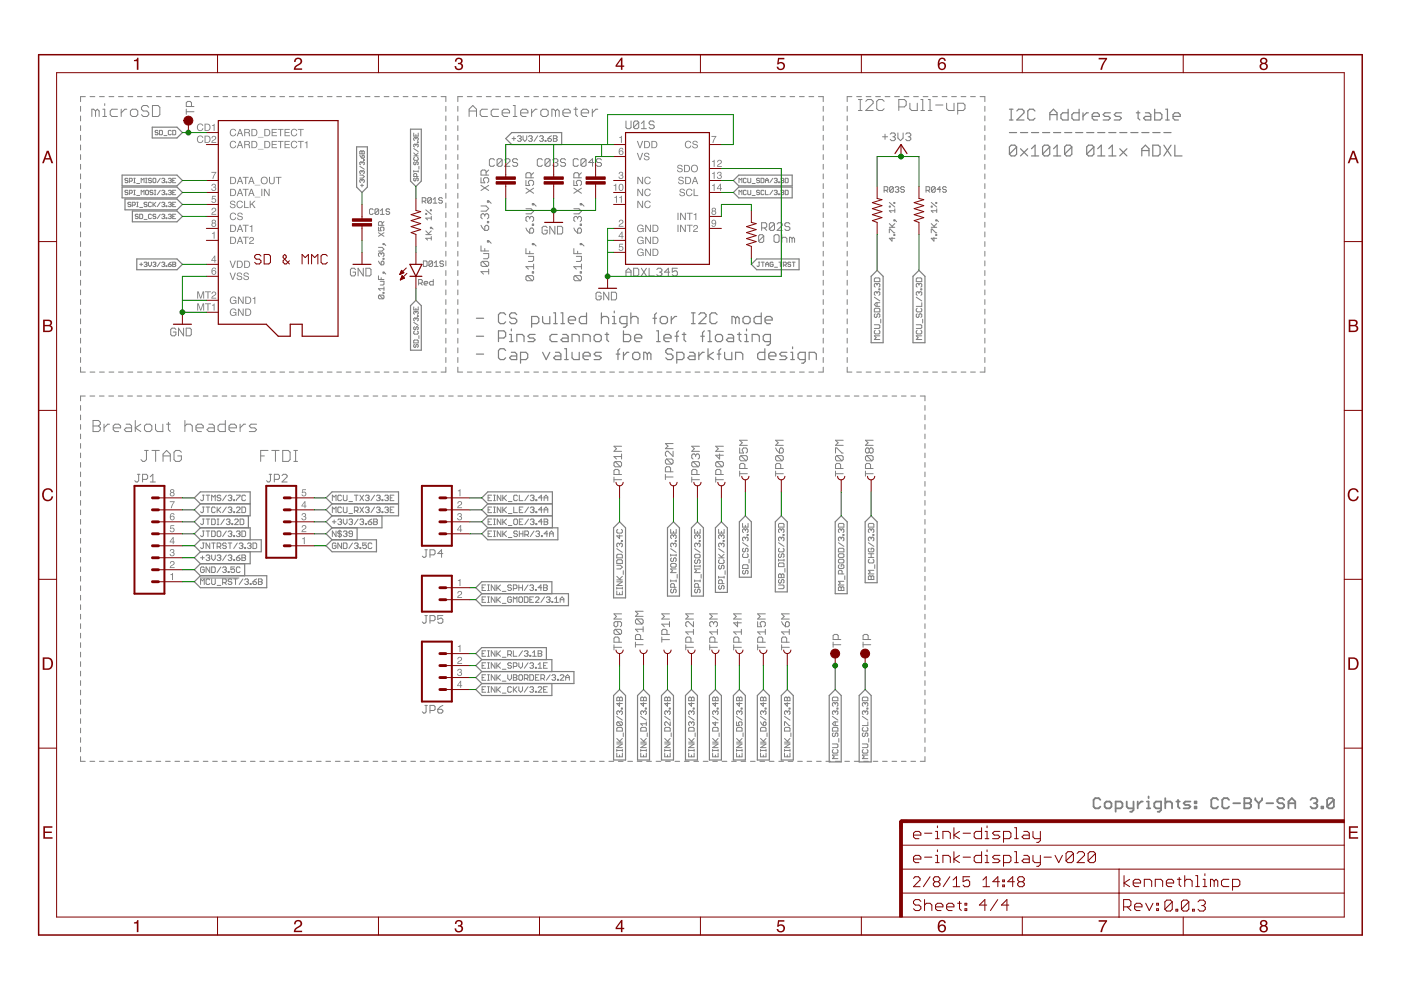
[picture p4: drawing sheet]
<svg xmlns="http://www.w3.org/2000/svg" width="297mm" height="210mm" viewBox="0 0 297 210" stroke-linecap="round" stroke-linejoin="round" font-family="sans-serif">
<g fill="none" stroke="#808080" stroke-width=".21">
<path d="M17.1 22.5v1.1M17.1 24.6v1M17.1 26.6v1.1M17.1 28.7v1M17.1 30.7v1.1M17.1 32.8v1M17.1 34.8v1.1M17.1 36.9v1M17.1 38.9v1.1M18.1 20.5h-1v1M19.1 20.5h1M20.3 23.5l-.4-.3h-.4v1.5"/>
<path d="M20.3 23.5v1.2M20.3 23.5l.3-.3 .4 .3v1.2M21.1 20.5h1M21.8 23.2h.4v1.5M21.8 24.7h.8M22.2 22v.4M23.1 20.5h1M24.9 23.2h-1.2l-.3 .3v.8l.3 .4h1.2M25.1 20.5h1M25.7 23.2v1.5M26.9 23.2h-.4l-.8 .7M27.1 20.5h1.1"/>
<path d="M27.6 23.5l.4-.3h.8l.4 .3v.8l-.4 .4h-.8l-.4-.4zM29.1 20.5h1.1M31.2 20.5h1M31.5 22.8l-.3-.4h-.8l-.4 .4v.4l.4 .3h.8l.3 .4v.4l-.3 .4h-.8l-.4-.4M32.3 22.4h1.2l.4 .4v1.5l-.4 .4h-1.2zM33.2 20.5h1M35.2 20.5h1M37.2 20.5h1M39.2 20.5h1M41.2 20.5h1M43.2 20.5h1M45.2 20.5h1"/>
<path d="M47.3 20.5h1M49.3 20.5h1M51.3 20.5h1M53.3 20.5h1M55.3 20.5h1M57.3 20.5h1M59.3 20.5h1M61.3 20.5h1.1M63.4 20.5h1M65.4 20.5h1M67.4 20.5h1M69.4 20.5h1"/>
<path d="M71.4 20.5h1M73.4 20.5h1M75.4 20.5h1M77.4 20.5h1M79.4 20.5h1.1M81.4 20.5h1.1M83.5 20.5h1M85.5 20.5h1M87.5 20.5h1M89.5 20.5h1M91.5 20.5h1M93.5 20.5h1v1"/>
<path d="M94.5 22.5v1.1M94.5 24.6v1M94.5 26.6v1.1M94.5 28.7v1M94.5 30.7v1.1M94.5 32.8v1M94.5 34.8v1.1M94.5 36.9v1M94.5 38.9v1.1M97.1 22.5v1.1M97.1 24.6v1M97.1 26.6v1.1"/>
<path d="M97.1 28.7v1M97.1 30.7v1.1M97.1 32.8v1M97.1 34.8v1.1M97.1 36.9v1M97.1 38.9v1.1M98.1 20.5h-1v1M99.1 20.5h1M99.5 23.5h1.5M99.5 24.7v-1.5l.7-.8 .8 .8v1.5M101.1 20.5h1M102 37.7v1.1h.8l-.3-.6v-.2l.3-.3h.5l.3 .3v.5l-.3 .3"/>
<path d="M102 39.3l1.6 1.1M103.1 37.1v-.8l-.3-.3h-.5l-.3 .3v.8h1.6M103.1 20.5h1M103.4 23.2h-1.2l-.4 .3v.8l.4 .4h1.2M103.6 39.3l-1.6 1.1M103.6 36l-.5 .6M105.1 20.5h1M105.7 23.2h-1.2l-.4 .3v.8l.4 .4h1.2M106.5 23.9h1.5v-.4l-.3-.3h-.8l-.4 .3v.8l.4 .4h.8M107.1 20.5h1M108.8 24.7h.8M108.8 22.4h.4v2.3"/>
<path d="M109.2 20.5h1M110.4 23.9h1.5v-.4l-.4-.3h-.7l-.4 .3v.8l.4 .4h.7M111.2 20.5h1M111.5 38.2v1.1h.8l-.3-.5v-.3l.3-.3h.6l.2 .3v.6l-.2 .2M111.5 39.9l1.6 1.1M112.6 37.7v-.8l-.3-.3h-.5l-.3 .3v.8h1.6M112.7 23.2v1.5M113.1 36.6l-.5 .6M113.1 39.9l-1.6 1.1M113.2 20.5h1M113.9 23.2h-.4l-.8 .7M114.7 23.5l.4-.3h.7l.4 .3v.8l-.4 .4h-.7l-.4-.4z"/>
<path d="M115.2 20.5h1M117.2 20.5h1M117.8 23.5l-.4-.3h-.4v1.5M117.8 23.5v1.2M117.8 23.5l.4-.3 .4 .3v1.2M119.2 20.5h1M119.3 23.9h1.6v-.4l-.4-.3h-.8l-.4 .3v.8l.4 .4h.8M121.2 20.5h1M121.7 38.2v1.1h.8l-.3-.5v-.3l.3-.3h.5l.3 .3v.6l-.3 .2M121.7 39.9l1.6 1.1M121.7 23.2h.7M122.1 22.8v1.5l.3 .4"/>
<path d="M122.7 37.7v-.8l-.2-.3h-.6l-.2 .3v.8h1.6M123.2 20.5h1M123.2 23.9h1.6v-.4l-.4-.3h-.8l-.4 .3v.8l.4 .4h.8M123.3 39.9l-1.6 1.1M123.3 36.6l-.6 .6M125.2 20.5h1.1M125.6 23.2v1.5M126.7 23.2h-.4l-.7 .7M127.3 20.5h1M129.3 20.5h1M131.3 20.5h1M133.3 20.5h1"/>
<path d="M135.3 20.5h1M137.3 20.5h1M139.3 20.5h1M141.3 20.5h1M143.3 20.5h1.1M145.4 20.5h1M147.4 20.5h1M149.4 20.5h1M151.4 20.5h1M153.4 20.5h1M155.4 20.5h1M157.4 20.5h1"/>
<path d="M159.4 20.5h1M161.5 20.5h1M163.5 20.5h1M165.5 20.5h1M167.5 20.5h1M169.5 20.5h1M171.5 20.5h1M173.5 20.5h1v1M174.5 22.5v1.1M174.5 24.6v1M174.5 26.6v1.1M174.5 28.7v1"/>
<path d="M174.5 30.7v1.1M174.5 32.8v1M174.5 34.8v1.1M174.5 36.9v1M174.5 38.9v1.1M179.6 22.5v1.1M179.6 24.6v1M179.6 26.6v1.1M179.6 28.7v1M179.6 30.7v1.1M179.6 32.8v1M179.6 34.8v1.1"/>
<path d="M179.6 36.9v1M179.6 38.9v1.1M180.6 20.5h-1v1M181.6 20.5h1M182 23.4h.8M182 21.1h.8M182.4 21.1v2.3M183.6 21.5l.3-.4h.8l.4 .4v.4l-1.5 1.5h1.5M183.6 20.5h1.1M185.7 20.5h1M187.1 29h1.1M187.5 21.5l-.4-.4h-.8l-.4 .4v1.6l.4 .3h.8l.4-.3"/>
<path d="M187.6 28.4v1.1M187.7 20.5h1M188.7 28.4l.3-.2h.5l.3 .2v.3l-.3 .3M189.3 29h.2M189.5 29l.3 .3v.2l-.3 .3h-.5l-.3-.3M189.7 20.5h1M190.4 28.2v1.1l.5 .5 .6-.5v-1.1M190.6 22.7h1.1l.4-.4v-.8l-.4-.4h-1.1v2.3M191.7 20.5h1M192 28.4l.3-.2h.5l.3 .2v.3l-.3 .3M192.6 29h.2M192.8 29l.3 .3v.2l-.3 .3h-.5l-.3-.3"/>
<path d="M192.9 21.9v1.2l.4 .3h1.2v-1.5M193.7 20.5h1M195.2 23.4h.8M195.2 21.1h.4v2.3M195.7 20.5h1M196.8 23.4h.8M196.8 21.1h.4v2.3M197.7 20.5h1.1M198.4 22.3h1.5M199.7 20.5h1.1M200.7 21.9v1.2l.4 .3h1.2v-1.5M201.8 20.5h1"/>
<path d="M203.1 23.4h1.1l.4-.3v-.8l-.4-.4h-1.1v2.3M203.8 20.5h1M205.8 20.5h1M207.8 20.5h1v1M208.8 22.5v1.1M208.8 24.6v1M208.8 26.6v1.1M208.8 28.7v1M208.8 30.7v1.1M208.8 32.8v1M208.8 34.8v1.1M208.8 36.9v1"/>
<path d="M208.8 38.9v1.1M17.1 41v1M17.1 43v1.1M17.1 45.1v1M17.1 47.1v1.1M17.1 49.2v1M17.1 51.2v1.1M17.1 53.3v1M17.1 55.3v1.1M17.1 57.4v1M17.1 59.4v1.1M75.4 57.1l-.3-.2h-.5l-.3 .2v1.1l.3 .3h.5l.3-.3v-.5h-.6"/>
<path d="M77 56.9v1.6l-1.1-1.6v1.6M77.6 56.9h.8l.3 .2v1.1l-.3 .3h-.8zM80.2 48.2v.7h.6l-.2-.3 .2-.4h.4l.2 .1v.4l-.2 .2M80.2 58.5v.8h1.2M80.2 55.4l.6 .8M80.2 52.5h.8l.4 .3-.4 .4h-.8M80.2 49.3l1.2 .8M80.6 59.6h.8v.6l-.2 .2h-.6M80.8 53.8l-.2-.2-.4 .2v.4l.2 .2M80.8 53.8l.2-.2 .4 .2v.4l-.2 .2M80.8 55.6l.2-.2 .4 .2v.3l-.2 .3h-.4zM80.8 53.8v.2"/>
<path d="M80.8 58.9v.4M81 47.8v-.6l-.2-.2h-.4l-.2 .2v.6h1.2M81.2 51.7h.2v.2h-.2zM81.2 54.8h.2v.2h-.2zM81.2 57.7h.2v.2h-.2zM81.4 57.7l.4 .4M81.4 51.7l.4 .3M81.4 49.3l-1.2 .8M81.4 47l-.4 .4M90.3 49.7h1.1M90.3 49l.7 .7M90.3 45.3h.2v.2h-.2z"/>
<path d="M90.3 44.5l1.1 1M91.2 44.5h.2v.2h-.2zM91.2 48.2h.2v.2h-.2zM91.4 50.5h-1.1l.4 .4M91.4 45.8v.8M91.4 50.1v.8M91.4 49l-.6 .6M91.4 48.2l.4 .4M91.4 46.2h-1.1l.4 .4M91.9 59.3v1.1h-.6l-.2-.2v-.3l.2-.2h.6M94.5 41v1M94.5 43v1.1"/>
<path d="M94.5 45.1v1M94.5 47.1v1.1M94.5 49.2v1M94.5 51.2v1.1M94.5 53.3v1M94.5 55.3v1.1M94.5 57.4v1M94.5 59.4v1.1M97.1 41v1M97.1 43v1.1M97.1 45.1v1M97.1 47.1v1.1"/>
<path d="M97.1 49.2v1M97.1 51.2v1.1M97.1 53.3v1M97.1 55.3v1.1M97.1 57.4v1M97.1 59.4v1.1M102 52.1v1.1h1.6M102 47.8l.8 1.1M102 43.7h1.1l.5 .5-.5 .6h-1.1M102.3 55.4h1l.3 .3v.5l-.3 .3M102.3 55.4l-.3 .3v.5l.3 .3h1M102.3 55.4l1 1.1"/>
<path d="M102.5 53.8h1.1v.8l-.3 .3h-.8M102.8 48l.3-.2h.2l.3 .2v.6l-.3 .3h-.5zM102.8 45.6l.3-.3h.2l.3 .3v.5l-.3 .3M102.8 45.6l-.3-.3h-.2l-.3 .3v.5l.3 .3M102.8 45.6v.2M102.8 52.7v.5M103.3 42.6h.3v.3h-.3zM103.3 46.9h.3v.3h-.3zM103.3 51h.3v.3h-.3zM103.6 57.6h-1.6l.5 .5M103.6 57v1.1M103.6 51l.5 .6"/>
<path d="M103.6 42.6l.5 .5M111.5 52.7v1.1h1.6M111.5 44.3h1.1l.5 .5-.5 .5h-1.1M111.5 48.3l.3 .6 .5 .5M111.8 58.4l-.3 .3v.5l.3 .3h1.1M111.8 58.4h1.1l.2 .3v.5l-.2 .3M111.8 58.4l1.1 1.1M112 54.4h1.1v.8l-.2 .2h-.9M112.3 48.6l.3-.3h.3l.2 .3v.5l-.2 .3h-.6zM112.3 46.2l-.3-.3h-.2l-.3 .3v.5l.3 .3M112.3 46.2l.3-.3h.3l.2 .3v.5l-.2 .3M112.3 46.2v.2"/>
<path d="M112.3 53.3v.5M112.9 57.6h.2v.3h-.2zM112.9 51.6h.2v.3h-.2zM112.9 47.5h.2v.3h-.2zM112.9 43.2h.2v.2h-.2zM113.1 56.5h-1.6l.5 .6M113.1 56v1.1M113.1 51.6l.6 .6M113.1 43.2l.6 .5M116 48.3l-.3-.3h-.5l-.3 .3v1l.3 .3h.5l.3-.3v-.5h-.5M117.6 48v1.6l-1-1.6v1.6M118.2 48h.8l.3 .3v1l-.3 .3h-.8z"/>
<path d="M121.7 52.7v1.1h1.6M121.7 48.3l.2 .6 .6 .5M121.7 44.3h1l.6 .5-.6 .5h-1M121.9 58.4l-.2 .3v.5l.2 .3h1.1M121.9 58.4h1.1l.3 .3v.5l-.3 .3M121.9 58.4l1.1 1.1M122.2 54.4h1.1v.8l-.3 .2h-.8M122.5 46.2l-.3-.3h-.3l-.2 .3v.5l.2 .3M122.5 46.2l.2-.3h.3l.3 .3v.5l-.3 .3M122.5 48.6l.2-.3h.3l.3 .3v.5l-.3 .3h-.5zM122.5 46.2v.2M122.5 53.3v.5"/>
<path d="M123 43.2h.3v.2h-.3zM123 47.5h.3v.3h-.3zM123 51.6h.3v.3h-.3zM123 57.6h.3v.3h-.3zM123.3 56.5h-1.6l.5 .6M123.3 56v1.1M123.3 51.6l.5 .6M123.3 43.2l.5 .5M132.7 57.7h1.1M132.7 58.5v-1.1l.5-.5 .6 .5v1.1M134.3 56.9h.8l.3 .2v1.1l-.3 .3h-.8zM136 56.9l1.1 1.6"/>
<path d="M137.1 56.9l-1.1 1.6M137.6 56.9v1.6h1.1M139.3 57.1l.2-.2h.6l.2 .2v.3l-.2 .3M139.8 57.7h.3M140.1 57.7l.2 .3v.2l-.2 .3h-.6l-.2-.3M142 57.7h-1.1l.8-.8v1.6M143.6 56.9h-1.1v.8l.6-.3h.2l.3 .3v.5l-.3 .3h-.5l-.3-.3M161.9 50l-.3-.2h-.5l-.3 .2v1.1M161.9 50v1.1l-.3 .3h-.5l-.3-.3M161.9 50l-1.1 1.1M164.4 49.8h.5l.3 .2v1.1l-.3 .3h-.5l-.3-.3v-1.1zM165.8 49.8v1.6"/>
<path d="M165.8 50.6l.2-.3h.6l.2 .3v.8M167.9 50.6l-.2-.3h-.3v1.1M167.9 50.6v.8M167.9 50.6l.3-.3 .3 .3v.8M174.5 41v1M174.5 43v1.1M174.5 45.1v1M174.5 47.1v1.1M174.5 49.2v1M174.5 51.2v1.1M174.5 53.3v1M174.5 55.3v1.1"/>
<path d="M174.5 57.4v1M174.5 59.4v1.1M179.6 41v1M179.6 43v1.1M179.6 45.1v1M179.6 47.1v1.1M179.6 49.2v1M179.6 51.2v1.1M179.6 53.3v1M179.6 55.3v1.1M179.6 57.4v1M179.6 59.4v1.1"/>
<path d="M188.6 48.2h1.1M188.6 43.7h.1v.2h-.1zM188.6 49.4v-.8h.1l.8 .8h.2M188.6 47.4l.7 .8M188.6 42.9l1.1 1M189.1 50.3v.8l-.5-.6h1.1M189.5 49.7h.2v.2h-.2zM189.5 42.9h.2v.2h-.2zM189.5 46.6h.2v.2h-.2zM189.7 44.7h-1.1l.3 .4M189.7 44.3v.8M189.7 47.4l-.6 .6"/>
<path d="M189.7 46.6l.4 .4M197.4 48.2h1.2M197.4 49.4v-.8h.2l.8 .8h.2M197.4 43.7h.2v.2h-.2zM197.4 47.4l.8 .8M197.4 42.9l1.2 1M198 50.3v.8l-.6-.6h1.2M198.4 49.7h.2v.2h-.2zM198.4 46.6h.2v.2h-.2zM198.4 42.9h.2v.2h-.2zM198.6 44.7h-1.2l.4 .4M198.6 44.3v.8"/>
<path d="M198.6 47.4l-.6 .6M198.6 46.6l.4 .4M208.8 41v1M208.8 43v1.1M208.8 45.1v1M208.8 47.1v1.1M208.8 49.2v1M208.8 51.2v1.1M208.8 53.3v1M208.8 55.3v1.1M208.8 57.4v1M208.8 59.4v1.1"/>
<path d="M17.1 61.5v1M17.1 63.5v1.1M17.1 65.6v1M17.1 67.6v1.1M17.1 69.7v1M17.1 71.7v1M17.1 73.7v1.1M17.1 75.8v1.1M17.1 77.9v1h1M19.1 78.9h1M21.1 78.9h1M23.1 78.9h1"/>
<path d="M25.1 78.9h1M27.1 78.9h1.1M29.1 78.9h1.1M31.2 78.9h1M33.2 78.9h1M35.2 78.9h1M37.2 78.9h1M37.3 69.8l-.3-.2h-.5l-.3 .2v1.1l.3 .3h.5l.3-.3v-.5h-.6M38.9 69.6v1.6l-1.1-1.6v1.6M39.2 78.9h1M39.5 69.6h.8l.3 .2v1.1l-.3 .3h-.8zM41.2 78.9h1"/>
<path d="M43.2 78.9h1M45.2 78.9h1M47.3 78.9h1M49.3 78.9h1M51.3 78.9h1M53.3 78.9h1M55.3 78.9h1M57.3 78.9h1M59.3 78.9h1M61.3 78.9h1.1M63.4 78.9h1M65.4 78.9h1"/>
<path d="M67.4 78.9h1M69.4 78.9h1M71.4 78.9h1M73.4 78.9h1M75.4 78.9h1M77.4 78.9h1M79.4 78.9h1.1M80.4 62.6l-.2 .2v.4l.2 .2h.8M80.4 62.6h.8l.2 .2v.4l-.2 .2M80.4 62.6l.8 .8M81.2 62h.2v.2h-.2zM81.4 60.8v.8"/>
<path d="M81.4 61.2h-1.2l.4 .4M81.4 78.9h1.1M83.5 78.9h1M85.5 78.9h1M87.5 78.9h1M88.8 60h.5l.2-.1v-.4l-.2-.2h-.5v1.1M89.1 60l.4 .4M89.5 78.9h1M89.9 60h.8l-.2-.3h-.4l-.2 .2v.3l.2 .2h.4M91.5 78.9h1M94.5 77.9v1h-1M94.5 61.5v1"/>
<path d="M94.5 63.5v1.1M94.5 65.6v1M94.5 67.6v1.1M94.5 69.7v1M94.5 71.7v1M94.5 73.7v1.1M94.5 75.8v1.1M97.1 77.9v1h1M97.1 61.5v1M97.1 63.5v1.1M97.1 65.6v1M97.1 67.6v1.1"/>
<path d="M97.1 69.7v1M97.1 71.7v1M97.1 73.7v1.1M97.1 75.8v1.1M99.1 78.9h1M101.1 78.9h1M103.1 78.9h1M105.1 78.9h1M107.1 78.9h1M109.2 78.9h1M111.2 78.9h1M113.2 78.9h1"/>
<path d="M115.2 78.9h1M117.2 78.9h1M119.2 78.9h1M121.2 78.9h1M123.2 78.9h1M125.2 78.9h1.1M127.3 78.9h1M127.4 62.2l-.2-.2h-.6l-.2 .2v1.1l.2 .3h.6l.2-.3v-.5h-.5M129.1 62v1.6l-1.1-1.6v1.6M129.3 78.9h1M129.6 62h.9l.2 .2v1.1l-.2 .3h-.9zM131.3 78.9h1"/>
<path d="M133.3 78.9h1M135.3 78.9h1M137.3 78.9h1M139.3 78.9h1M141.3 78.9h1M143.3 78.9h1.1M145.4 78.9h1M147.4 78.9h1M149.4 78.9h1M151.4 78.9h1M153.4 78.9h1M155.4 78.9h1"/>
<path d="M157.4 78.9h1M159.4 78.9h1M161.5 78.9h1M163.5 78.9h1M165.5 78.9h1M167.5 78.9h1M169.5 78.9h1M171.5 78.9h1M174.5 77.9v1h-1M174.5 61.5v1M174.5 63.5v1.1M174.5 65.6v1"/>
<path d="M174.5 67.6v1.1M174.5 69.7v1M174.5 71.7v1M174.5 73.7v1.1M174.5 75.8v1.1M179.6 77.9v1h1M179.6 61.5v1M179.6 63.5v1.1M179.6 65.6v1M179.6 67.6v1.1M179.6 69.7v1M179.6 71.7v1"/>
<path d="M179.6 73.7v1.1M179.6 75.8v1.1M181.6 78.9h1M183.6 78.9h1.1M185.7 78.9h1M187.7 78.9h1M189.7 78.9h1M191.7 78.9h1M193.7 78.9h1M195.7 78.9h1M197.7 78.9h1.1M199.7 78.9h1.1"/>
<path d="M201.8 78.9h1M203.8 78.9h1M205.8 78.9h1M208.8 77.9v1h-1M208.8 61.5v1M208.8 63.5v1.1M208.8 65.6v1M208.8 67.6v1.1M208.8 69.7v1M208.8 71.7v1M208.8 73.7v1.1M208.8 75.8v1.1"/>
<path d="M17.1 86v1M17.1 88v1M17.1 90v1M17.1 92v1M17.1 94v1M17.1 96.1v.9M17.1 98.1v1M18.1 84h-1v1M19.1 84h1M19.7 89.2h1.2l.4 .3v.4l-.4 .4 .4 .4v.4l-.4 .4h-1.2zM19.7 90.3h1.2M21.1 84h1"/>
<path d="M22.1 89.9v1.6M23.1 84h1M23.2 89.9h-.4l-.7 .8M24 90.7h1.6v-.4l-.4-.4h-.8l-.4 .4v.8l.4 .4h.8M25.1 84h1M26.7 89.9h.8l.4 .4v1.2h-1.2l-.3-.4 .3-.4h1.2M27.1 84h1M28.7 89.2v2.3M29.1 84h1M29.8 89.9l-1.1 .8 1.1 .8M30.6 90.3l.4-.4h.8l.4 .4v.8l-.4 .4h-.8l-.4-.4zM30.6 95.5h.8"/>
<path d="M31.1 95.5v2l-.5 .3h-.3l-.4-.3M31.1 84h1M32.2 95.5h1.6M33 89.9v1.2l.4 .4h1.1v-1.6M33 95.5v2.3M33.1 84h1M34.6 97.8v-1.5l.7-.8 .8 .8v1.5M34.6 96.7h1.5M35.1 84h1M35.3 89.9h.8M35.7 89.5v1.6l.4 .4M37.1 84h1"/>
<path d="M38.5 95.9l-.4-.4h-.8l-.4 .4v1.6l.4 .3h.8l.4-.3v-.8h-.8M39.1 84h1M39.2 90.3l.4-.4h.8l.4 .4v1.2M39.2 89.2v2.3M41.1 84h1M41.6 90.7h1.5v-.4l-.4-.4h-.8l-.3 .4v.8l.3 .4h.8M43.1 84h1M44.3 89.9h.8l.3 .4v1.2h-1.1l-.4-.4 .4-.4h1.1M45.1 84h1M47.1 84h1M47.8 89.2v2.3h-1.2l-.4-.4v-.8l.4-.4h1.2M48.6 90.7h1.5v-.4l-.4-.4h-.7l-.4 .4v.8l.4 .4h.7"/>
<path d="M49.1 84h1M50.9 89.9v1.6M51.1 84h1M52.1 89.9h-.4l-.8 .8M53.1 84h1M54.4 89.9h-1.2l-.3 .4 .3 .4h.8l.4 .4-.4 .4h-1.1M55.1 84h1M55.3 96.7h.7M56.8 95.5h-1.5v2.3M57.1 84h1M57.6 95.5h1.6M58.4 95.5v2.3"/>
<path d="M59.1 84h1M59.9 95.5h1.2l.4 .4v1.6l-.4 .3h-1.2zM61.1 84h1M62.3 97.8h.8M62.3 95.5h.8M62.7 95.5v2.3M63.1 84h1M65.1 84h1M67.1 84h1M69.1 84h1M71.1 84h1M73.1 84h1"/>
<path d="M75.1 84h1M77.1 84h1M79.1 84h1M81.1 84h1M83.1 84h1M85.1 84h1M87.1 84h1M89.1 84h1M91.1 84h1M93.1 84h1M95.1 84h1M97.1 84h1"/>
<path d="M99.1 84h1M101.1 84h1M103.1 84h1M105.1 84h1M107.1 84h1M109.1 84h1M111.1 84h1M113.1 84h1M115.1 84h1M117.1 84h1M119.1 84h1M121.1 84h1"/>
<path d="M123.1 84h1M125.1 84h1M127.1 84h1M129.1 84h1M131.1 84h1M133.1 84h1M135.1 84h1M137.1 84h1M139.1 84h1M141.1 84h1M143.1 84h1M145.1 84h1"/>
<path d="M147.1 84h1M149.1 84h1M151.1 84h1M153.1 84h1M155.1 84h1M157.1 84h1M159.1 84h1M161.1 84h1M163.1 84h1M165.1 84h1M167.1 84h1M169.1 84h1"/>
<path d="M171.1 84h1M173.1 84h1M175.1 84h1M177.1 84h1M179.1 84h1M181.1 84h1M183.1 84h1M185.1 84h1M187.1 84h1M189.1 84h1M191.1 84h1M193.1 84h1"/>
<path d="M195.1 84h1v1M196.1 86v1M196.1 88v1M196.1 90v1M196.1 92v1M196.1 94v1M196.1 96.1v.9M196.1 98.1v1M17.1 100.1v1M17.1 102.1v1M17.1 104.1v1M17.1 106.1v1"/>
<path d="M17.1 108.1v1M17.1 110.1v1M17.1 112.1v1.1M17.1 114.2v1M17.1 116.2v1M17.1 118.2v1M196.1 100.1v1M196.1 102.1v1M196.1 104.1v1M196.1 106.1v1M196.1 108.1v1M196.1 110.1v1"/>
<path d="M196.1 112.1v1.1M196.1 114.2v1M196.1 116.2v1M196.1 118.2v1M17.1 120.2v1M17.1 122.2v1M17.1 124.2v1M17.1 126.2v1M17.1 128.2v1M17.1 130.2v1.1M17.1 132.2v1.1M17.1 134.3v1"/>
<path d="M17.1 136.3v1M17.1 138.3v1M196.1 120.2v1M196.1 122.2v1M196.1 124.2v1M196.1 126.2v1M196.1 128.2v1M196.1 130.2v1.1M196.1 132.2v1.1M196.1 134.3v1M196.1 136.3v1M196.1 138.3v1"/>
<path d="M17.1 140.3v1M17.1 142.3v1M17.1 144.3v1M17.1 146.3v1M17.1 148.3v1.1M17.1 150.3v1.1M17.1 152.4v1M17.1 154.4v1M17.1 156.4v1M17.1 158.4v1M196.1 140.3v1M196.1 142.3v1"/>
<path d="M196.1 144.3v1M196.1 146.3v1M196.1 148.3v1.1M196.1 150.3v1.1M196.1 152.4v1M196.1 154.4v1M196.1 156.4v1M196.1 158.4v1M17.1 160.4v1h1M19.1 161.4h1M21.1 161.4h1M23.1 161.4h1"/>
<path d="M25.1 161.4h1M27.1 161.4h1M29.1 161.4h1M31.1 161.4h1M33.1 161.4h1M35.1 161.4h1M37.1 161.4h1M39.1 161.4h1M41.1 161.4h1M43.1 161.4h1M45.1 161.4h1M47.1 161.4h1"/>
<path d="M49.1 161.4h1M51.1 161.4h1M53.1 161.4h1M55.1 161.4h1M57.1 161.4h1M59.1 161.4h1M61.1 161.4h1M63.1 161.4h1M65.1 161.4h1M67.1 161.4h1M69.1 161.4h1M71.1 161.4h1"/>
<path d="M73.1 161.4h1M75.1 161.4h1M77.1 161.4h1M79.1 161.4h1M81.1 161.4h1M83.1 161.4h1M85.1 161.4h1M87.1 161.4h1M89.1 161.4h1M91.1 161.4h1M93.1 161.4h1M95.1 161.4h1"/>
<path d="M97.1 161.4h1M99.1 161.4h1M101.1 161.4h1M103.1 161.4h1M105.1 161.4h1M107.1 161.4h1M109.1 161.4h1M111.1 161.4h1M113.1 161.4h1M115.1 161.4h1M117.1 161.4h1M119.1 161.4h1"/>
<path d="M121.1 161.4h1M123.1 161.4h1M125.1 161.4h1M127.1 161.4h1M129.1 161.4h1M131.1 161.4h1M133.1 161.4h1M135.1 161.4h1M137.1 161.4h1M139.1 161.4h1M141.1 161.4h1M143.1 161.4h1"/>
<path d="M145.1 161.4h1M147.1 161.4h1M149.1 161.4h1M151.1 161.4h1M153.1 161.4h1M155.1 161.4h1M157.1 161.4h1M159.1 161.4h1M161.1 161.4h1M163.1 161.4h1M165.1 161.4h1M167.1 161.4h1"/>
<path d="M169.1 161.4h1M171.1 161.4h1M173.1 161.4h1M175.1 161.4h1M177.1 161.4h1M179.1 161.4h1M181.1 161.4h1M183.1 161.4h1M185.1 161.4h1M187.1 161.4h1M189.1 161.4h1M191.1 161.4h1"/>
<path d="M193.1 161.4h1M196.1 160.4v1h-1"/>
</g>
<g fill="none" stroke="#808080" stroke-width=".38">
<path d="M233.3 169.6l-.4-.4h-.7l-.3 .4v1.4l.3 .4h.7l.4-.4M234.6 169.9h.7l.3 .4v.7l-.3 .4h-.7l-.4-.4v-.7zM236.5 171.4h1.1l.4-.4v-.7l-.4-.4h-1.1v2.2M238.9 169.9v1.1l.3 .4h1.1M240.3 169.9v1.8l-.3 .4h-.4M241.2 169.9v1.5M242.3 169.9h-.4l-.7 .8M243.2 171.4h.7M243.2 169.9h.3v1.5M243.5 168.9v.3M246.2 171.4h-1.1l-.4-.4v-.7l.4-.4h1.1v1.8l-.4 .4h-.4M247.1 170.3l.3-.4h.7l.4 .4v1.1"/>
<path d="M247.1 169.2v2.2M249.4 169.9h.7M249.8 169.6v1.4l.3 .4M252.4 169.9h-1.1l-.3 .4 .3 .4h.7l.4 .3-.4 .4h-1M253.3 171h.4v.4h-.4zM253.3 169.9h.4v.4h-.4zM258.3 169.6l-.4-.4h-.7l-.4 .4v1.4l.4 .4h.7l.4-.4M260.6 169.6l-.4-.4h-.7l-.4 .4v1.4l.4 .4h.7l.4-.4M261.5 170.3h1.4M263.8 169.2h1.1l.4 .4v.3l-.4 .4 .4 .4v.3l-.4 .4h-1.1zM263.8 170.3h1.1M266.1 169.2v.4l.8 .7"/>
<path d="M266.9 170.3v1.1M267.6 169.2v.4l-.7 .7M268.5 170.3h1.4M272.3 169.6l-.4-.4h-.7l-.4 .4v.3l.4 .4h.7l.4 .4v.3l-.4 .4h-.7l-.4-.4M273.2 170.3h1.4M273.2 171.4v-1.5l.7-.7 .7 .7v1.5M277.9 169.6l.3-.4h.7l.4 .4v.3l-.4 .4M278.6 170.3h.3M278.9 170.3l.4 .4v.3l-.4 .4h-.7l-.3-.4M280.2 171h.3v.4h-.3zM282.8 169.6l-.4-.4h-.7l-.3 .4v1.4M282.8 169.6v1.4l-.4 .4h-.7l-.3-.4"/>
<path d="M282.8 169.6l-1.4 1.4"/>
</g>
<g fill="#808080">
<path d="M45 44.1a.52 .52 0 0 1 .8 .3 .52 .52 0 0 1-.5 .6l-.3 .4h.8v.1h-1l.2-.4a.59 .59 0 0 0 .6-.8l-.4-.1-.2 .4h-.2z"/>
<path d="M45 39a.43 .43 0 0 1 .6 0 .43 .43 0 0 1 0 .7 .5 .5 0 0 1-.1 .8 .5 .5 0 0 1-.7-.5h.2a.3 .3 0 0 0 .4 .3 .3 .3 0 0 0 0-.5h-.2l.1-.2a.25 .25 0 0 0 .3-.2 .25 .25 0 0 0-.3-.3l-.5 .3z"/>
<path d="M45 41.5h.8v.2h-.7v.4a.52 .52 0 0 1 .7 .3 .52 .52 0 0 1-.3 .7 .52 .52 0 0 1-.7-.5h.2a.33 .33 0 0 0 .5 .2 .33 .33 0 0 0 0-.5 .33 .33 0 0 0-.5 0h-.1z"/>
<path d="M44.8 36.4h1.1l-.7 1.5h-.2l.1-.3 .5-1h-.8z"/>
<path d="M44.9 49.4l.6-.3v1.5h-.2v-1h-.4z"/>
<path d="M48.9 45.3a.66 .66 0 0 1 .7-.2 .66 .66 0 0 1 .5 .5h-.2a.55 .55 0 0 0-.9-.2 .55 .55 0 0 0 0 .8l.1 .1a.46 .46 0 0 0 .5 .2 .46 .46 0 0 0 .3-.4h.2a.73 .73 0 0 1-1.1 .5 .73 .73 0 0 1-.2-1.1zM50.5 45.2l.4-.1a.5 .5 0 0 1 .5 .5h-.1a.36 .36 0 0 0-.4-.3 .36 .36 0 0 0-.4 .3l.1 .1a.66 .66 0 0 1 .8 .8 .66 .66 0 0 1-.7 .2 .66 .66 0 0 1-.4-.5h.2a.4 .4 0 0 0 .4 .3 .4 .4 0 0 0 .4-.4h-.1a.64 .64 0 0 1-.6-.2 .64 .64 0 0 1-.1-.7z"/>
<path d="M49 40.2v1.2h.4a.6 .6 0 0 0 .5-.6 .6 .6 0 0 0-.5-.6zM48.8 40h.6a.78 .78 0 0 1 .7 .8 .78 .78 0 0 1-.7 .8h-.6zM50.9 40.3l-.3 .6h.5zM50.8 40h.2l.6 1.6h-.3l-.1-.5h-.6l-.2 .5h-.2zM51.5 40h1.2v.2h-.5v1.4h-.2v-1.4h-.5zM53.3 40.3l-.2 .6h.4zM53.2 40h.2l.6 1.6h-.2l-.2-.5h-.6l-.2 .5h-.2zM54 41.7l1.2 .1zM55.4 40h.2v1.6h-.2zM56 40h.2l.8 1.3v-1.3h.2v1.6h-.3l-.7-1.3v1.3h-.2z"/>
<path d="M48.7 57.8h.2l.4 1.3 .5-1.3h.2l-.5 1.5h-.3zM50.3 57.9l.4-.1a.5 .5 0 0 1 .6 .5h-.2a.36 .36 0 0 0-.3-.3 .36 .36 0 0 0-.4 .3l.1 .1a.66 .66 0 0 1 .8 .8 .66 .66 0 0 1-.7 .2 .66 .66 0 0 1-.4-.5h.1a.4 .4 0 0 0 .5 .3 .4 .4 0 0 0 .4-.4h-.1a.64 .64 0 0 1-.7-.2 .64 .64 0 0 1-.1-.7zM51.8 57.9l.4-.1a.5 .5 0 0 1 .6 .5h-.2a.36 .36 0 0 0-.4-.3 .36 .36 0 0 0-.4 .3l.1 .1a.66 .66 0 0 1 .8 .8 .66 .66 0 0 1-.7 .2 .66 .66 0 0 1-.4-.5h.2a.4 .4 0 0 0 .4 .3 .4 .4 0 0 0 .4-.4h-.1a.64 .64 0 0 1-.6-.2 .64 .64 0 0 1-.1-.7z"/>
<path d="M45 56.9l.6-.1 .2 .3-.6-.2-.2 .6a.51 .51 0 0 1 .8 .1 .51 .51 0 0 1-.4 .7 .51 .51 0 0 1-.6-.5zM45 57.8a.35 .35 0 0 0 .7 0 .35 .35 0 0 0-.7 0z"/>
<path d="M48.7 55.3h.2l.4 1.3 .5-1.3h.2l-.5 1.5h-.3zM50.4 55.5v1.1h.4a.6 .6 0 0 0 .5-.6 .6 .6 0 0 0-.5-.5zM50.2 55.3h.6a.78 .78 0 0 1 .7 .7 .78 .78 0 0 1-.7 .8h-.6zM52 55.5v1.1h.3a.6 .6 0 0 0 .5-.6 .6 .6 0 0 0-.5-.5zM51.8 55.3h.6a.78 .78 0 0 1 .6 .7 .78 .78 0 0 1-.6 .8h-.6z"/>
<path d="M45.5 54.5l-.5 .7h.5zM45.5 54.2h.1v1h.3v.1h-.3v.4h-.1v-.4h-.7z"/>
<path d="M48.9 42.7l.4-.2a.5 .5 0 0 1 .6 .5h-.2a.36 .36 0 0 0-.4-.3 .36 .36 0 0 0-.3 .4h.1a.66 .66 0 0 1 .8 .9 .66 .66 0 0 1-.7 .1 .66 .66 0 0 1-.5-.5h.2a.4 .4 0 0 0 .4 .4 .4 .4 0 0 0 .4-.4v-.1a.64 .64 0 0 1-.7-.2 .64 .64 0 0 1-.1-.6zM50.3 42.8a.66 .66 0 0 1 .7-.3 .66 .66 0 0 1 .5 .5h-.2a.55 .55 0 0 0-.8-.2 .55 .55 0 0 0-.1 .9l.1 .1a.46 .46 0 0 0 .5 .2 .46 .46 0 0 0 .3-.5h.2a.73 .73 0 0 1-1 .6 .73 .73 0 0 1-.3-1.2zM51.8 42.6h.2v1.3h.7v.2h-.9zM52.9 42.6h.2v.7l.8-.7h.3l-.7 .6 .7 .9h-.3l-.5-.8-.3 .3v.5h-.2z"/>
<path d="M49 37.7v1.2h.4a.6 .6 0 0 0 .5-.6 .6 .6 0 0 0-.5-.6zM48.8 37.5h.6a.78 .78 0 0 1 .7 .8 .78 .78 0 0 1-.7 .7h-.6zM50.9 37.7l-.3 .7h.5zM50.8 37.5h.2l.6 1.5h-.3l-.1-.4h-.6l-.2 .4h-.2zM51.5 37.5h1.2v.2h-.5v1.3h-.2v-1.3h-.5zM53.3 37.7l-.2 .7h.4zM53.2 37.5h.2l.6 1.5h-.2l-.2-.4h-.6l-.2 .4h-.2zM54 39.2l1.2 .1zM55.3 38.3a.8 .8 0 0 1 1.6 0 .8 .8 0 0 1-1.6 0zM55.5 38.2a.6 .6 0 0 0 1.2 0 .6 .6 0 0 0-1.2 0zM57 37.5h.2v.9a.4 .4 0 0 0 .4 .5 .4 .4 0 0 0 .4-.5v-.9h.2v.9a.61 .61 0 0 1-.6 .7 .61 .61 0 0 1-.6-.7zM58.4 37.5h1.3v.2h-.5v1.3h-.2v-1.3h-.6z"/>
<path d="M49 47.8v1.2h.4a.6 .6 0 0 0 .5-.6 .6 .6 0 0 0-.5-.6zM48.8 47.7h.6a.78 .78 0 0 1 .7 .7 .78 .78 0 0 1-.7 .8h-.6zM50.9 47.9l-.3 .7h.5zM50.8 47.7h.2l.6 1.5h-.3l-.1-.5h-.6l-.2 .5h-.2zM51.5 47.7h1.2v.1h-.5v1.4h-.2v-1.4h-.5zM52.9 48l.6-.3v1.5h-.2v-1.1h-.4z"/>
<path d="M45.1 47a.25 .25 0 0 0 .5 0 .25 .25 0 0 0-.5 0zM45 47.7a.31 .31 0 0 0 .6 0 .31 .31 0 0 0-.6 0zM45 46.7a.43 .43 0 0 1 .6-.1 .43 .43 0 0 1 0 .7 .46 .46 0 0 1 .1 .7 .46 .46 0 0 1-.7 0 .46 .46 0 0 1 .1-.7l-.2-.3z"/>
<path d="M49 50.4v1.2h.4a.6 .6 0 0 0 .5-.6 .6 .6 0 0 0-.5-.6zM48.8 50.2h.6a.78 .78 0 0 1 .7 .8 .78 .78 0 0 1-.7 .7h-.6zM50.9 50.4l-.3 .7h.5zM50.8 50.2h.2l.6 1.5h-.3l-.1-.4h-.6l-.2 .4h-.2zM51.5 50.2h1.2v.2h-.5v1.3h-.2v-1.3h-.5zM53 50.3a.52 .52 0 0 1 .8 .3 .52 .52 0 0 1-.5 .6l-.3 .4h.8v.1h-1l.2-.4a.59 .59 0 0 0 .6-.8l-.4-.1-.2 .4h-.2z"/>
<path d="M48.9 27.5a.66 .66 0 0 1 .7-.2 .66 .66 0 0 1 .5 .5h-.2a.55 .55 0 0 0-.9-.2 .55 .55 0 0 0 0 .8l.1 .2a.46 .46 0 0 0 .5 .1 .46 .46 0 0 0 .3-.4h.2a.73 .73 0 0 1-1.1 .5 .73 .73 0 0 1-.2-1.1zM50.9 27.6l-.3 .6h.5zM50.8 27.3h.2l.6 1.6h-.3l-.1-.5h-.6l-.2 .5h-.2zM52 27.5v.5h.5a.27 .27 0 0 0 .3-.2 .27 .27 0 0 0-.3-.3zM51.8 27.3h.7a.42 .42 0 0 1 .5 .3 .42 .42 0 0 1-.2 .5l.3 .8h-.3l-.1-.6-.2-.1h-.5v.7h-.2zM53.5 27.5v1.2h.4a.6 .6 0 0 0 .5-.6 .6 .6 0 0 0-.5-.6zM53.3 27.3h.6a.78 .78 0 0 1 .7 .8 .78 .78 0 0 1-.7 .8h-.6zM54.7 29l1.2 .1zM56.2 27.5v1.2h.4a.6 .6 0 0 0 .5-.6 .6 .6 0 0 0-.5-.6zM56 27.3h.7a.78 .78 0 0 1 .6 .8 .78 .78 0 0 1-.6 .8h-.7zM57.6 27.3h1.1v.2h-.9v.5h.8v.2h-.8v.5h.9v.2h-1.1zM58.9 27.3h1.2v.2h-.5v1.4h-.2v-1.4h-.5zM60.3 27.3h1.1v.2h-.9v.5h.9v.2h-.9v.5h1v.2h-1.2zM61.8 27.5a.66 .66 0 0 1 .7-.2 .66 .66 0 0 1 .5 .5h-.2a.55 .55 0 0 0-.8-.2 .55 .55 0 0 0-.1 .8l.1 .2a.46 .46 0 0 0 .5 .1 .46 .46 0 0 0 .3-.4h.2a.73 .73 0 0 1-1 .5 .73 .73 0 0 1-.3-1.1zM63.1 27.3h1.3v.2h-.5v1.4h-.2v-1.4h-.6z"/>
<path d="M41.9 26.4a.66 .66 0 0 1 .7-.2 .66 .66 0 0 1 .5 .5h-.2a.55 .55 0 0 0-.8-.2 .55 .55 0 0 0-.1 .8l.1 .1a.46 .46 0 0 0 .5 .2 .46 .46 0 0 0 .3-.4h.2a.73 .73 0 0 1-1 .5 .73 .73 0 0 1-.3-1.1zM43.6 26.4v1.2h.3a.6 .6 0 0 0 .5-.6 .6 .6 0 0 0-.5-.6zM43.4 26.2h.6a.78 .78 0 0 1 .6 .8 .78 .78 0 0 1-.6 .8h-.6zM44.9 26.6l.6-.3v1.5h-.2v-1.1h-.4z"/>
<path d="M48.9 65.6a.68 .68 0 0 1 1.2 .3h-.2a.58 .58 0 0 0-1 .1 .58 .58 0 0 0 .5 .8 .45 .45 0 0 0 .5-.5h-.4v-.2h.6v.9l-.2-.2a.77 .77 0 0 1-1.1-.1 .77 .77 0 0 1 .1-1.1zM50.4 65.4h.3l.8 1.3v-1.3h.2v1.6h-.3l-.8-1.3v1.3h-.2zM52.2 65.6v1.2h.4a.6 .6 0 0 0 .5-.6 .6 .6 0 0 0-.5-.6zM52 65.4h.6a.78 .78 0 0 1 .7 .8 .78 .78 0 0 1-.7 .8h-.6z"/>
<path d="M41.8 64.3h.3l.4 1.3 .5-1.3h.3v1.5h-.2v-1.2l-.4 1.2h-.3l-.4-1.2v1.2h-.2zM43.5 64.3h1.2v.2h-.5v1.3h-.2v-1.3h-.5zM44.9 64.6l.6-.2v1.4h-.2v-1h-.4z"/>
<path d="M48.9 63.1a.68 .68 0 0 1 1.2 .3h-.2a.58 .58 0 0 0-1 .1 .58 .58 0 0 0 .5 .8 .45 .45 0 0 0 .5-.5h-.4v-.2h.6v.8l-.2-.2a.77 .77 0 0 1-1.1 0 .77 .77 0 0 1 .1-1.1zM50.4 62.9h.3l.8 1.2v-1.2h.2v1.5h-.3l-.8-1.2v1.2h-.2zM52.2 63.1v1.1h.4a.6 .6 0 0 0 .5-.5 .6 .6 0 0 0-.5-.6zM52 62.9h.6a.78 .78 0 0 1 .7 .8 .78 .78 0 0 1-.7 .7h-.6zM53.6 63.2l.5-.3v1.5h-.2v-1h-.3z"/>
<path d="M41.8 61.8h.3l.4 1.3 .5-1.3h.3v1.5h-.2v-1.3l-.4 1.3h-.3l-.4-1.3v1.3h-.2zM43.5 61.8h1.2v.2h-.5v1.3h-.2v-1.3h-.5zM45 61.9a.52 .52 0 0 1 .8 .2 .52 .52 0 0 1-.5 .7l-.3 .3h.8v.2h-1l.2-.5a.59 .59 0 0 0 .6-.7l-.4-.1-.2 .3h-.2z"/>
<path d="M48.9 30.1a.66 .66 0 0 1 .7-.3 .66 .66 0 0 1 .5 .5h-.2a.55 .55 0 0 0-.9-.2 .55 .55 0 0 0 0 .9l.1 .1a.46 .46 0 0 0 .5 .2 .46 .46 0 0 0 .3-.5h.2a.73 .73 0 0 1-1.1 .6 .73 .73 0 0 1-.2-1.2zM50.9 30.1l-.3 .7h.5zM50.8 29.9h.2l.6 1.5h-.3l-.1-.4h-.6l-.2 .4h-.2zM52 30.1v.5h.5a.27 .27 0 0 0 .3-.3 .27 .27 0 0 0-.3-.2zM51.8 29.9h.7a.42 .42 0 0 1 .5 .2 .42 .42 0 0 1-.2 .6l.3 .7h-.3l-.1-.5-.2-.1h-.5v.6h-.2zM53.5 30.1v1.1h.4a.6 .6 0 0 0 .5-.6 .6 .6 0 0 0-.5-.5zM53.3 29.9h.6a.78 .78 0 0 1 .7 .7 .78 .78 0 0 1-.7 .8h-.6zM54.7 31.6l1.2 .1zM56.2 30.1v1.1h.4a.6 .6 0 0 0 .5-.6 .6 .6 0 0 0-.5-.5zM56 29.9h.7a.78 .78 0 0 1 .6 .7 .78 .78 0 0 1-.6 .8h-.7zM57.6 29.9h1.1v.2h-.9v.4h.8v.2h-.8v.5h.9v.2h-1.1zM58.9 29.9h1.2v.2h-.5v1.3h-.2v-1.3h-.5zM60.3 29.9h1.1v.2h-.9v.4h.9v.2h-.9v.5h1v.2h-1.2zM61.8 30.1a.66 .66 0 0 1 .7-.3 .66 .66 0 0 1 .5 .5h-.2a.55 .55 0 0 0-.8-.2 .55 .55 0 0 0-.1 .9l.1 .1a.46 .46 0 0 0 .5 .2 .46 .46 0 0 0 .3-.5h.2a.73 .73 0 0 1-1 .6 .73 .73 0 0 1-.3-1.2zM63.1 29.9h1.3v.2h-.5v1.3h-.2v-1.3h-.6zM64.6 30.2l.6-.3v1.5h-.2v-1h-.4z"/>
<path d="M41.9 29a.66 .66 0 0 1 .7-.3 .66 .66 0 0 1 .5 .5h-.2a.55 .55 0 0 0-.8-.2 .55 .55 0 0 0-.1 .9l.1 .1a.46 .46 0 0 0 .5 .1 .46 .46 0 0 0 .3-.4h.2a.73 .73 0 0 1-1 .6 .73 .73 0 0 1-.3-1.2zM43.6 28.9v1.2h.3a.6 .6 0 0 0 .5-.6 .6 .6 0 0 0-.5-.6zM43.4 28.8h.6a.78 .78 0 0 1 .6 .7 .78 .78 0 0 1-.6 .8h-.6zM45 28.9a.52 .52 0 0 1 .8 .2 .52 .52 0 0 1-.5 .7l-.3 .3h.8v.2h-1l.2-.5a.59 .59 0 0 0 .6-.8h-.4l-.2 .3h-.2z"/>
</g>
<g fill="none" stroke="#808080" stroke-width=".21">
<path d="M132.7 25.7v1.3l.3 .3h.5l.3-.3v-1.3M135.4 25.9v1.1l-.3 .3h-.5l-.3-.3M135.4 25.9l-.3-.2h-.5l-.3 .2v1.1M135.4 25.9l-1.1 1.1M136 27.3h1.1M136 26.2l.5-.5v1.6M138.7 25.9l-.3-.2h-.5l-.3 .2v.3l.3 .3h.5l.3 .2v.3l-.3 .3h-.5l-.3-.3M79.1 44.5l-.2-.2h-.4l-.2 .2v.8l.2 .2h.4l.2-.2M80.3 44.5l-.2-.2h-.4l-.2 .2v.8M80.3 44.5v.8l-.2 .2h-.4l-.2-.2M80.3 44.5l-.8 .8M80.7 45.5h.7"/>
<path d="M80.7 44.7l.4-.4v1.2M82.6 44.5l-.2-.2h-.4l-.1 .2 .1 .4h.4l.2 .2-.2 .4h-.4l-.1-.2M89.5 42.7h.6l.2-.2v-.4l-.2-.2h-.6v1.2M89.8 55.3h.5l.3 .2v.8l-.3 .2h-.5zM89.9 42.7l.4 .4M91.5 42.1l-.2-.2h-.4l-.2 .2v.8M91.5 42.1v.8l-.2 .2h-.4l-.2-.2M91.5 42.1l-.8 .8M91.7 55.5v.8l-.2 .2h-.4l-.2-.2M91.7 55.5l-.2-.2h-.4l-.2 .2v.8M91.7 55.5l-.8 .8M91.8 43.1h.8"/>
<path d="M91.8 42.3l.4-.4v1.2M92.1 56.5h.8M92.1 55.7l.4-.4v1.2M93.8 42.1l-.2-.2h-.4l-.2 .2 .2 .4h.4l.2 .2-.2 .4h-.4l-.2-.2M94 55.5l-.1-.2h-.4l-.2 .2 .2 .4h.4l.1 .2-.1 .4h-.4l-.2-.2"/>
</g>
<g fill="#808080">
<path d="M131.3 29.1l.5-.3v1.5h-.2v-1.1h-.3z"/>
<path d="M131.3 36.5a.43 .43 0 0 1 .7 0 .43 .43 0 0 1-.1 .6 .5 .5 0 0 1-.1 .9 .5 .5 0 0 1-.7-.5h.2a.3 .3 0 0 0 .5 .3 .3 .3 0 0 0 0-.6h-.3l.1-.1a.25 .25 0 0 0 .3-.2 .25 .25 0 0 0-.2-.3l-.5 .3z"/>
<path d="M131.3 51.7h.8v.2h-.6l-.1 .4a.52 .52 0 0 1 .8 .2 .52 .52 0 0 1-.4 .7 .52 .52 0 0 1-.6-.4h.2a.33 .33 0 0 0 .4 .1 .33 .33 0 0 0 .1-.5 .33 .33 0 0 0-.5 .1h-.2z"/>
<path d="M150.8 28.8h1.1l-.6 1.5h-.2v-.3l.6-1h-.9z"/>
<path d="M131.4 46.7a.52 .52 0 0 1 .8 .2 .52 .52 0 0 1-.5 .7l-.3 .3h.8v.2h-1l.1-.5a.59 .59 0 0 0 .6-.8h-.4l-.1 .3h-.2z"/>
<path d="M135 29.9h.2l.5 1.3 .4-1.3h.3l-.6 1.5h-.2zM136.8 30.1v1.1h.3a.6 .6 0 0 0 .5-.6 .6 .6 0 0 0-.5-.5zM136.6 29.9h.6a.78 .78 0 0 1 .6 .7 .78 .78 0 0 1-.6 .8h-.6zM138.3 30.1v1.1h.4a.6 .6 0 0 0 .5-.6 .6 .6 0 0 0-.5-.5zM138.1 29.9h.6a.78 .78 0 0 1 .7 .7 .78 .78 0 0 1-.7 .8h-.6z"/>
<path d="M135.1 42.6h.3l.7 1.2v-1.2h.2v1.5h-.2l-.8-1.2v1.2h-.2zM136.8 42.8a.66 .66 0 0 1 .6-.3 .66 .66 0 0 1 .5 .5h-.2a.55 .55 0 0 0-.8-.2 .55 .55 0 0 0 0 .9v.1a.46 .46 0 0 0 .5 .2 .46 .46 0 0 0 .4-.5h.2a.73 .73 0 0 1-1.1 .6 .73 .73 0 0 1-.2-1.2z"/>
<path d="M130.3 41.8l.5-.3v1.5h-.2v-1.1h-.3zM131.3 41.8l.5-.3v1.5h-.2v-1.1h-.3z"/>
<path d="M135.1 37.5h.3l.7 1.2v-1.2h.2v1.5h-.2l-.8-1.2v1.2h-.2zM136.8 37.7a.66 .66 0 0 1 .6-.2 .66 .66 0 0 1 .5 .5h-.2a.55 .55 0 0 0-.8-.2 .55 .55 0 0 0 0 .8v.1a.46 .46 0 0 0 .5 .2 .46 .46 0 0 0 .4-.4h.2a.73 .73 0 0 1-1.1 .5 .73 .73 0 0 1-.2-1.1z"/>
<path d="M135.3 50.4a.68 .68 0 0 1 1.1 .3h-.2a.58 .58 0 0 0-.9 .1 .58 .58 0 0 0 .5 .8 .45 .45 0 0 0 .5-.5h-.5v-.2h.7v.8l-.2-.2a.77 .77 0 0 1-1.1 0 .77 .77 0 0 1 .1-1.1zM136.8 50.2h.2l.8 1.2v-1.2h.2v1.5h-.2l-.8-1.2v1.2h-.2zM138.6 50.4v1.2h.3a.6 .6 0 0 0 .5-.6 .6 .6 0 0 0-.5-.6zM138.3 50.2h.7a.78 .78 0 0 1 .6 .8 .78 .78 0 0 1-.6 .7h-.7z"/>
<path d="M131.8 49.4l-.5 .7h.5zM131.8 49.1h.2v1h.2v.1h-.2v.4h-.2v-.4h-.7z"/>
<path d="M135.3 52.9a.68 .68 0 0 1 1.1 .3h-.2a.58 .58 0 0 0-.9 .1 .58 .58 0 0 0 .5 .8 .45 .45 0 0 0 .5-.5h-.5v-.2h.7v.9l-.2-.2a.77 .77 0 0 1-1.1-.1 .77 .77 0 0 1 .1-1.1zM136.8 52.7h.2l.8 1.3v-1.3h.2v1.6h-.2l-.8-1.3v1.3h-.2zM138.6 52.9v1.2h.3a.6 .6 0 0 0 .5-.6 .6 .6 0 0 0-.5-.6zM138.3 52.7h.7a.78 .78 0 0 1 .6 .8 .78 .78 0 0 1-.6 .8h-.7z"/>
<path d="M135 32.4h.2l.5 1.3 .4-1.3h.3l-.6 1.6h-.2zM136.7 32.5l.4-.1a.5 .5 0 0 1 .6 .5h-.2a.36 .36 0 0 0-.4-.3 .36 .36 0 0 0-.3 .3v.1a.66 .66 0 0 1 .8 .8 .66 .66 0 0 1-.6 .2 .66 .66 0 0 1-.5-.5h.2a.4 .4 0 0 0 .4 .3 .4 .4 0 0 0 .4-.4h-.1a.64 .64 0 0 1-.6-.2 .64 .64 0 0 1-.1-.7z"/>
<path d="M131.3 31.5l.6-.1 .3 .3-.6-.2-.2 .6a.51 .51 0 0 1 .8 .1 .51 .51 0 0 1-.4 .8 .51 .51 0 0 1-.6-.6zM131.4 32.4a.32 .32 0 0 0 .6 0 .32 .32 0 0 0-.6 0z"/>
<path d="M145.4 30.1a.66 .66 0 0 1 .6-.3 .66 .66 0 0 1 .5 .5h-.2a.55 .55 0 0 0-.8-.2 .55 .55 0 0 0 0 .9v.1a.46 .46 0 0 0 .5 .2 .46 .46 0 0 0 .4-.5h.2a.73 .73 0 0 1-1.1 .6 .73 .73 0 0 1-.2-1.2zM146.9 30l.5-.2a.5 .5 0 0 1 .5 .5h-.2a.36 .36 0 0 0-.3-.3 .36 .36 0 0 0-.4 .4h.1a.66 .66 0 0 1 .8 .9 .66 .66 0 0 1-.7 .2 .66 .66 0 0 1-.4-.6h.1a.4 .4 0 0 0 .5 .4 .4 .4 0 0 0 .4-.4l-.1-.1a.64 .64 0 0 1-.6-.2 .64 .64 0 0 1-.2-.6z"/>
<path d="M143.6 45.1h.3v1.5h-.3zM144.2 45.1h.2l.8 1.3v-1.3h.2v1.5h-.2l-.8-1.2v1.2h-.2zM145.6 45.1h1.3v.2h-.6v1.3h-.2v-1.3h-.5zM147.1 45.4l.5-.2v1.4h-.2v-1h-.3z"/>
<path d="M151.1 44.4a.25 .25 0 0 0 .5 0 .25 .25 0 0 0-.5 0zM151 45.1a.35 .35 0 0 0 .7 0 .35 .35 0 0 0-.7 0zM151 44.2a.43 .43 0 0 1 .7-.1 .43 .43 0 0 1-.1 .6 .46 .46 0 0 1 .1 .7 .46 .46 0 0 1-.7 0 .46 .46 0 0 1 .1-.7l-.2-.3z"/>
<path d="M143.6 47.7h.3v1.5h-.3zM144.2 47.7h.2l.8 1.2v-1.2h.2v1.5h-.2l-.8-1.3v1.3h-.2zM145.6 47.7h1.3v.1h-.6v1.4h-.2v-1.4h-.5zM147.2 47.8a.52 .52 0 0 1 .8 .2 .52 .52 0 0 1-.6 .7l-.2 .3h.8v.2h-1.1l.2-.5a.59 .59 0 0 0 .6-.8h-.4l-.1 .3h-.2z"/>
<path d="M151 46.7a.66 .66 0 0 1 .8 .2 .66 .66 0 0 1 0 .9 .46 .46 0 0 1-.5 .3 .46 .46 0 0 1-.4-.4h.1a.3 .3 0 0 0 .4 .3 .3 .3 0 0 0 .2-.4l.1-.2a.48 .48 0 0 1-.7 0 .48 .48 0 0 1 0-.7zM151 47.1a.35 .35 0 0 0 .7 0 .35 .35 0 0 0-.7 0z"/>
<path d="M135.3 47.8a.68 .68 0 0 1 1.1 .3h-.2a.58 .58 0 0 0-.9 .1 .58 .58 0 0 0 .5 .9 .45 .45 0 0 0 .5-.6h-.5v-.1h.7v.8l-.2-.2a.77 .77 0 0 1-1.1 0 .77 .77 0 0 1 .1-1.2zM136.8 47.7h.2l.8 1.2v-1.2h.2v1.5h-.2l-.8-1.3v1.3h-.2zM138.6 47.8v1.2h.3a.6 .6 0 0 0 .5-.6 .6 .6 0 0 0-.5-.6zM138.3 47.7h.7a.78 .78 0 0 1 .6 .7 .78 .78 0 0 1-.6 .8h-.7z"/>
<path d="M135.1 40h.3l.7 1.3v-1.3h.2v1.6h-.2l-.8-1.3v1.3h-.2zM136.8 40.2a.66 .66 0 0 1 .6-.2 .66 .66 0 0 1 .5 .5h-.2a.55 .55 0 0 0-.8-.2 .55 .55 0 0 0 0 .8v.2a.46 .46 0 0 0 .5 .1 .46 .46 0 0 0 .4-.4h.2a.73 .73 0 0 1-1.1 .5 .73 .73 0 0 1-.2-1.1z"/>
<path d="M130.1 39.3l.6-.3v1.5h-.2v-1.1h-.4zM131.3 39.1a.64 .64 0 0 1 .8 .1 .64 .64 0 0 1 0 .9 .53 .53 0 0 1-.6 .4 .53 .53 0 0 1-.3-.8zM131.5 39.2a.83 .83 0 0 0 .2 1.1 .7 .7 0 0 0 0-1.2z"/>
<path d="M143.7 35.1l.4-.2a.5 .5 0 0 1 .6 .5h-.2a.36 .36 0 0 0-.4-.3 .36 .36 0 0 0-.3 .4h.1a.66 .66 0 0 1 .8 .8 .66 .66 0 0 1-.7 .2 .66 .66 0 0 1-.5-.5h.2a.4 .4 0 0 0 .4 .4 .4 .4 0 0 0 .4-.4v-.1a.64 .64 0 0 1-.7-.2 .64 .64 0 0 1-.1-.6zM145.2 35.1v1.2h.4a.6 .6 0 0 0 .5-.6 .6 .6 0 0 0-.5-.6zM145 35h.7a.78 .78 0 0 1 .6 .7 .78 .78 0 0 1-.6 .8h-.7zM146.5 35.7a.8 .8 0 0 1 1.6 0 .8 .8 0 0 1-1.6 0zM146.7 35.7a.6 .6 0 0 0 1.2 0 .6 .6 0 0 0-1.2 0z"/>
<path d="M151 34.2l.5-.3v1.5h-.2v-1.1h-.3zM152.2 34a.52 .52 0 0 1 .8 .2 .52 .52 0 0 1-.5 .7l-.3 .3h.8v.2h-1l.2-.5a.59 .59 0 0 0 .6-.8h-.4l-.2 .3h-.1z"/>
<path d="M144 37.6l.4-.1a.5 .5 0 0 1 .5 .4h-.1a.36 .36 0 0 0-.4-.3 .36 .36 0 0 0-.4 .4l.1 .1a.66 .66 0 0 1 .8 .8 .66 .66 0 0 1-.7 .2 .66 .66 0 0 1-.4-.6h.2a.4 .4 0 0 0 .4 .4 .4 .4 0 0 0 .4-.4h-.1a.64 .64 0 0 1-.6-.2 .64 .64 0 0 1-.1-.7zM145.5 37.7v1.2h.3a.6 .6 0 0 0 .5-.6 .6 .6 0 0 0-.5-.6zM145.3 37.5h.6a.78 .78 0 0 1 .6 .8 .78 .78 0 0 1-.6 .7h-.6zM147.4 37.7l-.3 .7h.5zM147.2 37.5h.3l.5 1.5h-.2l-.1-.4h-.7l-.1 .4h-.2z"/>
<path d="M151 36.7l.5-.3v1.5h-.2v-1h-.3zM152.2 36.5a.43 .43 0 0 1 .7 0 .43 .43 0 0 1-.1 .6 .5 .5 0 0 1-.1 .9 .5 .5 0 0 1-.7-.5h.2a.3 .3 0 0 0 .4 .3 .3 .3 0 0 0 0-.6h-.2l.1-.1a.25 .25 0 0 0 .3-.2 .25 .25 0 0 0-.3-.3l-.5 .3z"/>
<path d="M144.2 40.1l.4-.1a.5 .5 0 0 1 .6 .5h-.2a.36 .36 0 0 0-.4-.3 .36 .36 0 0 0-.3 .3l.1 .1a.66 .66 0 0 1 .8 .8 .66 .66 0 0 1-.7 .2 .66 .66 0 0 1-.5-.5h.2a.4 .4 0 0 0 .4 .3 .4 .4 0 0 0 .4-.3v-.1a.64 .64 0 0 1-.7-.2 .64 .64 0 0 1-.1-.7zM145.6 40.2a.66 .66 0 0 1 .7-.2 .66 .66 0 0 1 .5 .5h-.2a.55 .55 0 0 0-.8-.2 .55 .55 0 0 0-.1 .8l.1 .2a.46 .46 0 0 0 .5 .1 .46 .46 0 0 0 .3-.4h.2a.73 .73 0 0 1-1 .5 .73 .73 0 0 1-.3-1.1zM147.1 40h.2v1.4h.7v.2h-.9z"/>
<path d="M151 39.3l.5-.3v1.5h-.2v-1.1h-.3zM152.7 39.2l-.5 .7h.5zM152.7 39h.1v.9h.3v.2h-.3v.4h-.1v-.4h-.7z"/>
</g>
<g fill="none" stroke="#808080" stroke-width=".21">
<path d="M39.5 23.7h1.6M39.5 23.1v1.1M40.6 22.6v-.8l-.3-.3h-.5l-.3 .3v.8h1.6M104.8 33.9l-.2-.2h-.6l-.2 .2v1.1l.2 .3h.6l.2-.3M106.5 33.9l-.3-.2h-.5l-.3 .2v1.1M106.5 33.9v1.1l-.3 .3h-.5l-.3-.3M106.5 33.9l-1.1 1.1M107 33.9l.3-.2h.5l.3 .2v.3l-1.1 1.1h1.1M109.7 33.9l-.2-.2h-.6l-.2 .2v.3l.2 .3h.6l.2 .2v.3l-.2 .3h-.6l-.2-.3M115 33.9l-.3-.2h-.5l-.3 .2v1.1l.3 .3h.5l.3-.3M116.6 33.9l-.2-.2h-.6l-.3 .2v1.1M116.6 33.9v1.1l-.2 .3h-.6l-.3-.3"/>
<path d="M116.6 33.9l-1.1 1.1M117.2 33.9l.3-.2h.5l.3 .2v.3l-.3 .3M117.7 34.5h.3M118 34.5l.3 .2v.3l-.3 .3h-.5l-.3-.3M119.9 33.9l-.3-.2h-.5l-.3 .2v.3l.3 .3h.5l.3 .2v.3l-.3 .3h-.5l-.3-.3M122.6 33.9l-.3-.2h-.5l-.3 .2v1.1l.3 .3h.5l.3-.3M124.2 33.9l-.2-.2h-.6l-.2 .2v1.1M124.2 33.9v1.1l-.2 .3h-.6l-.2-.3M124.2 33.9l-1 1.1M125.9 34.5h-1.1l.8-.8v1.6M127.5 33.9l-.2-.2h-.6l-.3 .2v.3l.3 .3h.6l.2 .2v.3l-.2 .3h-.6l-.3-.3M189.4 39.8l-.2-.2h-.4l-.2 .2v.8"/>
<path d="M189.4 39.8v.8l-.2 .2h-.4l-.2-.2M189.4 39.8l-.8 .8M189.8 39.8l.2-.2h.4l.2 .2-.2 .4M191.7 39.8l-.2-.2h-.3l-.2 .4 .2 .2h.3l.2 .4-.2 .2h-.3l-.2-.2M198.3 39.8l-.2-.2h-.4l-.2 .2v.8M198.3 39.8v.8l-.2 .2h-.4l-.2-.2M198.3 39.8l-.8 .8M200.6 39.8l-.2-.2h-.4l-.1 .4 .1 .2h.4l.2 .4-.2 .2h-.4l-.1-.2M161.5 48.3h.8l.3-.3v-.5l-.3-.3h-.8v1.7M162 48.3l.6 .6M164.2 47.5l-.3-.3h-.5l-.3 .3v1.1M164.2 47.5v1.1l-.3 .3h-.5l-.3-.3"/>
<path d="M164.2 47.5l-1.1 1.1M164.8 47.5l.2-.3h.6l.2 .3v.3l-1 1.1h1M167.5 47.5l-.3-.3h-.5l-.3 .3v.3l.3 .2h.5l.3 .3v.3l-.3 .3h-.5l-.3-.3M187.5 40.4h.5l.2-.2v-.4l-.2-.2h-.5v1.2M187.9 40.4l.3 .4M190.2 40.2h.2M190.4 40.2l.2 .2-.2 .4h-.4l-.2-.2M196.3 40.4h.6l.2-.2v-.4l-.2-.2h-.6v1.2M196.7 40.4l.4 .4M199.5 40.2h-.8l.6-.6v1.2M29.1 100.6h.6M29.4 100.6v1.3l-.3 .3h-.2l-.3-.3"/>
<path d="M30.2 101.6h.8l.3-.2v-.6l-.3-.2h-.8v1.6M31.9 102.2h1M31.9 101.1l.5-.5v1.6"/>
</g>
<g fill="#808080">
<path d="M36.1 121.8l.6-.3v1.5h-.2v-1.1h-.4z"/>
<path d="M36.2 119a.52 .52 0 0 1 .8 .3 .52 .52 0 0 1-.5 .7l-.3 .3h.8v.1h-1l.2-.4a.59 .59 0 0 0 .5-.8h-.3l-.2 .3h-.2z"/>
<path d="M36.2 116.5a.43 .43 0 0 1 .6 0 .43 .43 0 0 1 0 .6 .5 .5 0 0 1-.1 .9 .5 .5 0 0 1-.7-.6h.2a.3 .3 0 0 0 .4 .4 .3 .3 0 0 0 0-.6h-.2v-.1a.25 .25 0 0 0 .4-.2 .25 .25 0 0 0-.3-.3l-.5 .3z"/>
<path d="M36.2 111.4h.7v.1h-.6l-.1 .5a.52 .52 0 0 1 .8 .2 .52 .52 0 0 1-.4 .7 .52 .52 0 0 1-.6-.5h.2a.33 .33 0 0 0 .5 .2 .33 .33 0 0 0 0-.5 .33 .33 0 0 0-.5 .1h-.2z"/>
<path d="M36 106.3h1l-.6 1.4h-.2l.1-.2 .5-1h-.8z"/>
<path d="M36.6 114.2l-.4 .6h.4zM36.7 113.9h.1v.9h.2v.2h-.2v.4h-.2v-.4h-.6z"/>
<path d="M36.2 108.9l.6-.1 .2 .4-.6-.2-.2 .5a.51 .51 0 0 1 .8 .2 .51 .51 0 0 1-.4 .7 .51 .51 0 0 1-.6-.5zM36.2 109.8a.35 .35 0 0 0 .7 0 .35 .35 0 0 0-.7 0z"/>
<path d="M36.2 104.1a.25 .25 0 0 0 .5 0 .25 .25 0 0 0-.5 0zM36.2 104.8a.31 .31 0 0 0 .6 0 .31 .31 0 0 0-.6 0zM36.2 103.8a.43 .43 0 0 1 .6-.1 .43 .43 0 0 1 0 .7 .46 .46 0 0 1 .1 .7 .46 .46 0 0 1-.7 0 .46 .46 0 0 1 0-.7l-.2-.3z"/>
</g>
<path d="M57.1 100.6h.5M57.3 100.6v1.3l-.2 .3h-.3l-.3-.3M58.2 101.6h.8l.2-.2v-.6l-.2-.2h-.8v1.6M59.8 100.8l.3-.2h.5l.3 .2v.3l-1.1 1.1h1.1" fill="none" stroke="#808080" stroke-width=".21"/>
<g fill="#808080">
<path d="M64.1 114.2l.5-.3v1.5h-.2v-1.1h-.3z"/>
<path d="M64.1 111.4a.52 .52 0 0 1 .9 .3 .52 .52 0 0 1-.6 .6l-.3 .3h.9v.2h-1.1l.2-.4a.59 .59 0 0 0 .6-.8l-.4-.1-.1 .4h-.2z"/>
<path d="M64.1 108.9a.43 .43 0 0 1 .7-.1 .43 .43 0 0 1-.1 .7 .5 .5 0 0 1-.1 .9 .5 .5 0 0 1-.7-.6h.2a.3 .3 0 0 0 .4 .3 .3 .3 0 0 0 0-.5h-.2l.1-.2a.25 .25 0 0 0 .3-.2 .25 .25 0 0 0-.3-.2l-.5 .3z"/>
<path d="M64.1 103.7h.8v.2h-.7v.4a.52 .52 0 0 1 .7 .3 .52 .52 0 0 1-.3 .7 .52 .52 0 0 1-.7-.5h.2a.33 .33 0 0 0 .5 .2 .33 .33 0 0 0 .1-.5 .33 .33 0 0 0-.6 .1l-.1-.1z"/>
<path d="M64.6 106.5l-.5 .7h.5zM64.6 106.2h.2v1h.2v.2h-.2v.3h-.2v-.3h-.7z"/>
</g>
<path d="M90.1 116.6h.5M90.3 116.6v1.3l-.2 .3h-.3l-.3-.3M91.2 117.6h.8l.2-.2v-.6l-.2-.2h-.8v1.6M93.9 117.4h-1.1l.8-.8v1.6" fill="none" stroke="#808080" stroke-width=".21"/>
<g fill="#808080">
<path d="M97.1 104l.5-.3v1.5h-.2v-1.1h-.3z"/>
<path d="M97.2 106.3a.52 .52 0 0 1 .8 .3 .52 .52 0 0 1-.6 .7l-.3 .3h.9v.1h-1.1l.2-.4a.59 .59 0 0 0 .6-.8h-.4l-.1 .3h-.2z"/>
<path d="M97.1 108.9a.43 .43 0 0 1 .7-.1 .43 .43 0 0 1-.1 .7 .5 .5 0 0 1-.1 .9 .5 .5 0 0 1-.7-.6h.2a.3 .3 0 0 0 .5 .3 .3 .3 0 0 0 0-.5h-.3l.1-.2a.25 .25 0 0 0 .3-.2 .25 .25 0 0 0-.2-.2l-.5 .3z"/>
<path d="M97.6 111.6l-.5 .7h.5zM97.6 111.3h.2v1h.2v.2h-.2v.3h-.2v-.3h-.7z"/>
</g>
<path d="M90.1 130.5h.5M90.3 130.5v1.4l-.2 .2h-.3l-.3-.2M91.2 131.6h.8l.2-.3v-.5l-.2-.3h-.8v1.6M93.9 130.5h-1.1v.8l.8-.2 .3 .2v.6l-.3 .2h-.5l-.3-.2" fill="none" stroke="#808080" stroke-width=".21"/>
<g fill="#808080">
<path d="M97.1 123l.5-.2v1.5h-.2v-1.1h-.3z"/>
<path d="M97.2 125.4a.52 .52 0 0 1 .8 .2 .52 .52 0 0 1-.6 .7l-.3 .3h.9v.2h-1.1l.2-.5a.59 .59 0 0 0 .6-.8h-.4l-.1 .3h-.2z"/>
</g>
<path d="M90.1 149.6h.5M90.3 149.6v1.3l-.2 .3h-.3l-.3-.3M91.2 150.6h.8l.2-.2v-.6l-.2-.2h-.8v1.6M92.8 150.4h.8l.3 .2v.3l-.3 .3h-.5l-.3-.3zM93.9 149.6l-.6 .2-.5 .6" fill="none" stroke="#808080" stroke-width=".21"/>
<g fill="#808080">
<path d="M97.1 137l.5-.3v1.5h-.2v-1h-.3z"/>
<path d="M97.2 139.4a.52 .52 0 0 1 .8 .2 .52 .52 0 0 1-.6 .7l-.3 .3h.9v.2h-1.1l.2-.5a.59 .59 0 0 0 .6-.8h-.4l-.1 .3h-.2z"/>
<path d="M97.1 141.9a.43 .43 0 0 1 .7 0 .43 .43 0 0 1-.1 .6 .5 .5 0 0 1-.1 .9 .5 .5 0 0 1-.7-.6h.2a.32 .32 0 0 0 .5 .4 .3 .3 0 0 0 0-.6h-.3l.1-.2a.25 .25 0 0 0 .3-.1 .25 .25 0 0 0-.2-.3l-.5 .3z"/>
<path d="M97.6 144.6l-.5 .7h.5zM97.6 144.3h.2v1h.2v.2h-.2v.3h-.2v-.3h-.7z"/>
</g>
<g fill="none" stroke="#808080" stroke-width=".21">
<path d="M27.1 38l-.1-.2-.5 .2 .1 .3 .5 .1-.1 .3-.5-.1M27.4 38.4h.5l.1-.1-.1-.5h-.5v.9M28.4 37.8h.3M28.4 38.7h.3M28.5 37.8v.9M29 38.9h.6M29.9 38.7v-.9l.3 .3 .3-.3v.9M30.9 37.8h.3M30.9 38.7h.3M31 37.8v.9M32.1 38l-.1-.2-.5 .2 .1 .3 .5 .1-.1 .3-.5-.1M32.6 37.8l.4 .2v.6l-.1 .1-.5-.1v-.6z"/>
<path d="M33.5 27.8l-.1-.2-.5 .2 .1 .3h.4l.1 .2-.1 .3-.5-.2M33.8 27.6h.5l.1 .2v.6l-.1 .2h-.5zM34 37.8l-.6 .9M34.3 38l.5-.2 .1 .2-.1 .3M34.6 38.3h.2M34.8 38.3l.1 .1-.1 .3-.5-.1M34.8 28.7h.6M35.2 38.6l.2 .1zM35.7 38l.5-.2 .1 .2-.1 .3M36 38.3h.2M36.2 38.3l.1 .1-.1 .3-.5-.1M36.3 27.8l-.1-.2-.5 .2v.6l.2 .2 .4-.2"/>
<path d="M36.6 27.6h.5l.2 .2v.6l-.2 .2h-.5zM36.6 38.3h.3M37.3 37.8h-.7v.9h.7M76.3 37.1h.6l.3 .3-.3 .4h-.6M76.3 32.2l.2-.2 .3 .2 .3-.2 .1 .2v.4h-.9zM76.3 35.3l.9 .6M76.3 32.9l.5 .6M76.5 39.3h.6M76.8 32.2v.4M76.8 33.1l.3-.2 .1 .5-.4 .1zM76.8 34.5v.1M76.8 36.3v.2"/>
<path d="M76.8 38.2v.2M76.8 39v.6M76.8 38.2l-.2-.1-.3 .1v.3l.2 .2M76.8 34.5l-.2-.2-.3 .2v.3l.2 .1M76.8 36.3l-.2-.1-.3 .1 .2 .5M76.8 38.2l.1-.1 .3 .1v.3l-.1 .2M76.8 34.5l.1-.2 .3 .2v.3l-.1 .1M76.8 36.3l.1-.1 .3 .1-.1 .5M77.1 33.9h.1v.1h-.1zM87.7 28.2v.7h1v-.7M87.7 36.2v.3M87.7 36.3h1"/>
<path d="M87.7 33.1h1M87.7 32.4l.6 .7M87.7 31.5l1 .6M87.9 37.7l-.2 .2v.3l.2 .2 .3-.2v-.3l.1-.2 .4 .2v.3l-.2 .2M87.9 33.4l-.2 .1v.3l.2 .2h.6l.2-.2-.2-.4M87.9 34.3l-.2 .2v.3l.3 .1 .2-.4 .3-.2 .2 .2v.3l-.2 .1M88.2 29.3l-.2-.1-.3 .1v.3l.2 .2M88.2 30.7l-.2-.1-.3 .1v.3l.2 .2M88.2 28.5v.4M88.2 29.3v.2M88.2 30.7v.2M88.2 29.3l.1-.1 .4 .1v.3l-.2 .2"/>
<path d="M88.2 30.7l.1-.1 .4 .1v.3l-.2 .2M88.3 37.4v-.4l-.4-.2-.2 .2v.4h1M88.5 30.1h.2v.1h-.2zM88.7 36.2v.3M88.7 32.4l-.5 .5M88.8 35.2v.7M108.6 29.4h.7M108.9 29v.8M109.7 29l.2-.2h.4l.2 .2-.2 .4M110.1 29.4h.2M110.3 29.4l.2 .2-.2 .4h-.4l-.2-.2M110.9 28.8v.8l.4 .4 .4-.4v-.8"/>
<path d="M112.1 29l.1-.2h.4l.2 .2-.2 .4M112.5 29.4h.1M112.6 29.4l.2 .2-.2 .4h-.4l-.1-.2M114 28.8l-.8 1.2M114.4 29l.2-.2h.4l.2 .2-.2 .4M114.8 29.4h.2M115 29.4l.2 .2-.2 .4h-.4l-.2-.2M115.6 29.8h.2v.2h-.2zM116.2 29.4h.5l.2 .4-.2 .2h-.3l-.2-.2zM116.9 28.8l-.7 .6M117.3 29.4h.6M117.3 28.8h.6l.2 .2-.2 .4 .2 .4-.2 .2h-.6z"/>
<path d="M156.7 38.7v-.9l.3 .3 .3-.3v.9M158.2 38l-.1-.2-.5 .2v.6l.2 .1 .4-.1M158.5 37.8v.8l.2 .1 .5-.1v-.8M159.5 38.9h.6M161 38l-.1-.2-.5 .2 .2 .3 .4 .1-.1 .3-.5-.1M161.4 37.8h.4l.2 .2v.6l-.2 .1h-.4zM162.3 38.3h.6M162.3 38.7v-.6l.3-.3 .3 .3v.6M163.9 37.8l-.7 .9M164.1 38l.5-.2 .2 .2-.2 .3M164.5 38.3h.1M164.6 38.3l.2 .1-.2 .3-.5-.1"/>
<path d="M165.1 38.6h.1v.1h-.1zM165.5 38l.5-.2 .2 .2-.2 .3M165.9 38.3h.1M166 38.3l.2 .1-.2 .3-.5-.1M166.5 37.8h.5l.1 .2v.6l-.1 .1h-.5zM27.1 40.5l-.1-.2-.5 .2 .1 .3 .5 .2-.1 .3-.5-.2M27.4 41h.5l.1-.2-.1-.5h-.5v1M27.7 43l-.1-.1-.5 .1 .2 .3 .4 .2-.1 .3-.5-.1M28 43.5h.5l.2-.5-.2-.1h-.5v.9M28.4 40.3h.3M28.4 41.3h.3M28.5 40.3v1"/>
<path d="M29 42.9h.3M29 43.8h.3M29 41.4h.6M29.1 42.9v.9M29.3 45.6l-.2-.2-.4 .2 .1 .3 .5 .1-.2 .4-.4-.2M29.6 44h.6M29.6 56h.6M29.6 45.4l.6 .2v.6l-.1 .2h-.5zM29.9 41.3v-1l.3 .4 .3-.4v1M29.9 55.7v.7M30.5 55.7l.5-.1 .2 .1-.2 .3M30.5 46.5h.7"/>
<path d="M30.9 56h.1M31 56l.2 .2-.2 .3-.5-.1M31 40.3l.5 .2v.6l-.2 .2-.4-.2v-.6zM31.2 43l-.2-.1-.5 .1 .2 .3 .5 .2-.2 .3-.5-.1M31.5 55.6v.6l.3 .3 .3-.3v-.6M32.1 43l-.1-.1-.5 .1v.7l.1 .1 .5-.1M32.1 45.6l-.1-.2-.5 .2v.6l.1 .2 .5-.2M32.4 40.5l-.5-.2-.1 .4 .5 .1 .1 .3-.1 .2-.5-.2M32.4 42.9v.9M32.4 55.7l.5-.1 .1 .1-.1 .3M32.6 43.3l.4 .5M32.7 40.3h.3"/>
<path d="M32.7 41.3h.3M32.7 56h.2M32.9 40.3v1M32.9 56l.1 .2-.1 .3-.5-.1M33 45.6l-.1-.2-.5 .2 .2 .3 .4 .1-.1 .4-.5-.2M33 42.9l-.6 .6M34 42.9l-.6 .9M34 40.3l-.6 1M34 55.6l-.6 .9M34 45.4l-.6 1M34.3 43l.5-.1 .1 .1-.1 .3M34.3 40.5l.5-.2 .1 .2-.1 .3"/>
<path d="M34.3 45.6l.5-.2 .1 .2-.1 .3M34.3 55.7l.5-.1 .1 .1-.1 .3M34.6 43.3h.2M34.6 40.8h.2M34.6 56h.2M34.6 45.9h.2M34.8 43.3l.1 .2-.1 .3-.5-.1M34.8 40.8l.1 .2-.1 .3-.5-.2M34.8 45.9l.1 .1-.1 .4-.5-.2M34.8 56l.1 .2-.1 .3-.5-.1M35.2 43.7l.2 .1zM35.2 41.1l.2 .2z"/>
<path d="M35.2 46.2l.2 .2zM35.2 56.4l.2 .1zM35.7 43l.5-.1 .1 .1-.1 .3M35.7 40.5l.5-.2 .1 .2-.1 .3M35.7 45.6l.5-.2 .1 .2-.1 .3M35.7 56h.5l.1 .4-.4 .1-.2-.1zM36 43.3h.2M36 40.8h.2M36 45.9h.2M36.2 43.3l.1 .2-.1 .3-.5-.1M36.2 40.8l.1 .2-.1 .3-.5-.2M36.2 45.9l.1 .1-.1 .4-.5-.2"/>
<path d="M36.3 55.6l-.6 .4M36.6 43.3h.3M36.6 55.6h.5l.2 .1-.2 .3 .2 .4-.2 .1h-.5zM36.6 40.8h.3M36.6 56h.5M36.6 45.9h.3M37.3 42.9h-.7v.9h.7M37.3 40.3h-.7v1h.7M37.3 45.4h-.7v1h.7M156.7 41.3v-1l.3 .4 .3-.4v1M158.2 40.5l-.1-.2-.5 .2v.6l.2 .2 .4-.2M158.5 40.3v.8l.2 .2 .5-.2v-.8"/>
<path d="M159.5 41.4h.6M160.8 55.6h.3M161 55.6v.8l-.2 .1-.3-.1M161 40.5l-.1-.2-.5 .2 .2 .3 .4 .2-.1 .3-.5-.2M161.4 55.6h.6M161.7 55.6v.9M162 40.5l-.2-.2-.4 .2v.6l.1 .2 .5-.2M162.3 40.3v1h.6M162.3 56h.7M162.3 56.5v-.6l.4-.3 .3 .3v.6M163.9 40.3l-.7 1M163.9 55.7l-.2-.1-.4 .1v.7l.1 .1 .5-.1v-.4h-.3"/>
<path d="M164.1 40.5l.5-.2 .2 .2-.2 .3M164.2 56.7h.6M164.5 40.8h.1M164.6 40.8l.2 .2-.2 .3-.5-.2M165.1 41.1h.1v.2h-.1zM165.1 55.6h.7M165.5 55.6v.9M165.5 40.5l.5-.2 .2 .2-.2 .3M165.9 40.8h.1M166 40.8l.2 .2-.2 .3-.5-.2M166.1 56.2h.5l.1-.5-.1-.1h-.5v.9M166.4 56.2l.3 .3"/>
<path d="M166.5 40.3h.5l.1 .2v.6l-.1 .2h-.5zM167.6 55.7l-.1-.1-.5 .1 .2 .3 .4 .2-.1 .3-.5-.1M168 55.6h.6M168.3 55.6v.9M185.4 59.1l.2-.2h.8l.1 .2v.6h-1.1zM194.3 59.1l.2-.2h.7l.2 .2v.6h-1.1zM87.7 65.1v.6h1v-.6M87.7 72.2l.2-.1h.6l.2 .1v.5h-1zM87.7 68.3l1 .7M87.9 69.3l-.2 .1 .2 .5 .3-.2 .1-.4 .4 .1-.2 .5M87.9 70.2l-.2 .2v.3l.2 .1h.6l.2-.1-.2-.5M87.9 73l-.2 .2 .2 .5 .3-.2v-.3l.1-.2 .4 .2-.2 .5"/>
<path d="M88.2 66.2l-.2-.2-.3 .2v.3l.2 .1M88.2 67.6l-.2-.2-.3 .2 .2 .5M88.2 65.4v.3M88.2 66.2v.1M88.2 67.6v.1M88.2 66.2l.1-.2 .4 .2v.3l-.2 .1M88.2 67.6l.1-.2 .4 .2-.2 .5M88.5 67h.2v.1h-.2zM88.8 71.2v.6M185.4 68.9h1l.1 .1v.4l-.1 .2h-1M185.4 63l1.1 .8M185.6 66.5l-.2 .2v.4l.2 .2 .3-.2v-.4l.3-.2 .3 .2v.4l-.1 .2"/>
<path d="M185.6 70l-.2 .2v.4l.2 .2h.8l.1-.2v-.4l-.1-.2M185.6 65.4h.8l.1 .2v.5h-1.1v-.5zM185.9 62l-.1-.2-.4 .2v.4l.2 .2M185.9 60.3l-.1-.2-.4 .2v.4l.2 .2M185.9 60.3l.3-.2 .3 .2v.4l-.1 .2M185.9 62l.3-.2 .3 .2v.4l-.1 .2M185.9 60.3v.2M185.9 62v.2M185.9 64.2v.8M186.4 61.3h.1v.1h-.1zM186.5 71.2h-1.1l.4 .4-.4 .4h1.1M186.5 64.2h-.7l-.4 .4 .4 .4h.7"/>
<path d="M186.7 67.7v.8M194.3 68.9h.9l.2 .1v.4l-.2 .2h-.9M194.3 63l1.1 .8M194.5 66.5l-.2 .2v.4l.2 .2 .3-.2v-.4l.3-.2 .3 .2v.4l-.2 .2M194.5 65.4l-.2 .2v.3l.2 .2h.7l.2-.2v-.3l-.2-.2M194.5 70l-.2 .2v.4l.2 .2h.7l.2-.2v-.4l-.2-.2M194.8 62l-.2-.2-.3 .2v.4l.2 .2M194.8 62l.3-.2 .3 .2v.4l-.2 .2M194.8 60.3l-.2-.2-.3 .2v.4l.2 .2M194.8 60.3l.3-.2 .3 .2v.4l-.2 .2M194.8 60.3v.2M194.8 62v.2"/>
<path d="M195.2 61.3h.2v.1h-.2zM195.4 71.2h-1.1l.3 .4-.3 .4h1.1M195.4 64.2v.8h-1.1M195.6 67.7v.8M130.4 97.9l-.2 .2v.6l.2 .3h1.1M130.4 97.9h1.1l.3 .2v.6l-.3 .3M130.4 97.9l1.1 1.1M131.8 96.2v1.1M131.8 96.8h-1.6l.5 .5M131.8 94.6h-1.6l.5 .5-.5 .6h1.6M141.4 97.3l-.3 .3v.5l.3 .3h1M141.4 97.3h1l.3 .3v.5l-.3 .3"/>
<path d="M141.4 97.3l1 1.1M142.7 95.7v1.1l-1.1-1.1h-.2l-.3 .2v.6l.3 .3M142.7 94h-1.6l.5 .6-.5 .5h1.6M146.9 97.9l-.2 .2v.6l.2 .3h1.1M146.9 97.9h1.1l.3 .2v.6l-.3 .3M146.9 97.9l1.1 1.1M147.5 96.5l-.3-.3h-.3l-.2 .3v.6l.2 .2M147.5 96.5l.3-.3h.2l.3 .3v.6l-.3 .2M147.5 96.5v.3M148.3 94.6h-1.6l.5 .5-.5 .6h1.6M152 97.9l-.3 .2v.6l.3 .3h1.1M152 97.9h1.1l.3 .2v.6l-.3 .3"/>
<path d="M152 97.9l1.1 1.1M152.6 96.2v1.1l-.9-.8h1.7M153.4 94.6h-1.7l.6 .5-.6 .6h1.7M156.8 95v1.1h.8l-.2-.9 .2-.2h.6l.3 .2v.6l-.3 .3M156.8 99.9v1.1M157.1 96.6l-.3 .3v.5l.3 .3h1.1M157.1 96.6h1.1l.3 .3v.5l-.3 .3M157.1 96.6l1.1 1.1M157.9 99.3v-.8l-.3-.2h-.5l-.3 .2v.8h1.7M158.5 93.3h-1.7l.6 .6-.6 .5h1.7M164.4 99.9v1.1M164.4 95l.3 .5 .6 .6"/>
<path d="M164.7 96.6l-.3 .3v.5l.3 .3h1.1M164.7 96.6h1.1l.3 .3v.5l-.3 .3M164.7 96.6l1.1 1.1M165.5 99.3v-.8l-.2-.2h-.6l-.3 .2v.8h1.7M165.5 95h.3l.3 .2v.6l-.3 .3h-.5v-.9zM166.1 93.3h-1.7l.6 .6-.6 .5h1.7M177.1 96.1v-1.1h.3l1.1 1.1h.3M177.1 99.9v1.1M177.4 96.6l-.3 .3v.5l.3 .3h1.1M177.4 96.6h1.1l.3 .3v.5l-.3 .3M177.4 96.6l1.1 1.1M178.2 99.3v-.8l-.2-.2h-.6l-.3 .2v.8h1.7"/>
<path d="M178.8 93.3h-1.7l.6 .6-.6 .5h1.7M183.5 99.9v1.1M183.8 96.6l-.3 .3v.5l.3 .3h1M183.8 96.6h1l.3 .3v.5l-.3 .3M183.8 96.6l1 1.1M184.3 95.2l-.3-.2h-.2l-.3 .2v.6l.3 .3h.2l.3-.3M184.3 95.2l.3-.2h.2l.3 .2v.6l-.3 .3h-.2l-.3-.3M184.3 95.2v.6M184.6 99.3v-.8l-.3-.2h-.5l-.3 .2v.8h1.6M185.1 93.3h-1.6l.5 .6-.5 .5h1.6M42.5 118.3h.8M42.9 115.1h.4"/>
<path d="M42.9 117.9v.7M42.9 110h.4M42.9 112.6h.4M42.9 105h.4M42.9 107.5h.4M43.1 115.1v1l-.2 .2-.4-.2M43.1 110v1l-.2 .2-.4-.2M43.1 112.6v1l-.2 .2-.4-.2M43.1 105v1l-.2 .2-.4-.2M43.1 107.5v1l-.2 .2-.4-.2M43.7 117.9l.2-.2h.4l.2 .2-.2 .4M43.7 110h.8"/>
<path d="M43.7 112.6h.8M43.7 105h.8M43.7 107.5h.8M44.1 118.3h.2M44.1 105v1.2M44.1 107.5v1.2M44.1 110v1.2M44.1 112.6v1.2M44.3 118.3l.2 .1-.2 .5h-.4l-.2-.3M44.5 115.1v1.2l-.8-1.2v1.2M44.9 115.1h.7M44.9 106.2v-1.2l.4 .4 .3-.4v1.2"/>
<path d="M44.9 110h.5l.2 .3v.7l-.2 .2h-.5zM44.9 112.6h.5l.2 .2v.8l-.2 .2h-.5zM44.9 117.7v.7l.4 .5 .3-.5v-.7M45.3 115.1v1.2M45.6 107.7l-.2-.2h-.3l-.2 .2v.8l.2 .2h.3l.2-.2M46 115.9h.6l.2-.2v-.4l-.2-.2h-.6v1.2M46 117.9l.2-.2h.4l.2 .2-.2 .4M46 110h.4M46 111.2h.4M46 107.5v1.2M46.2 112.6h.4l.2 .2v.8l-.2 .2h-.4l-.2-.2v-.8zM46.2 108.1l.6 .6"/>
<path d="M46.2 110v1.2M46.4 118.3h.2M46.4 115.9l.4 .4M46.6 118.3l.2 .1-.2 .5h-.4l-.2-.3M46.8 105.2l-.2-.2h-.4l-.2 .4 .2 .2h.4l.2 .4-.2 .2h-.4l-.2-.2M46.8 107.5l-.8 .8M47.6 110l-.8 1.2M48 115.3l-.2-.2h-.4l-.2 .4 .2 .2h.4l.2 .4-.2 .2h-.4l-.2-.2M48 117.7l-.8 1.2M48 110.3l.2-.3h.4l.2 .3-.2 .3M48 112.6l-.8 1.2M48 105l-.8 1.2"/>
<path d="M48 107.5l-.8 1.2M48.4 115.1h.7M48.4 117.9l.2-.2h.4l.1 .2-.1 .4M48.4 105.2l.2-.2h.4l.1 .2-.1 .4M48.4 107.7l.2-.2h.4l.1 .2-.1 .4M48.4 112.8l.2-.2h.4l.1 .2-.1 .4M48.4 110.6h.2M48.6 110.6l.2 .2-.2 .4h-.4l-.2-.2M48.8 118.3h.2M48.8 113.2h.2M48.8 115.1v1.2M48.8 105.6h.2"/>
<path d="M48.8 108.1h.2M49 118.3l.1 .1-.1 .5h-.4l-.2-.3M49 105.6l.1 .1-.1 .5h-.4l-.2-.2M49 108.1l.1 .2-.1 .4h-.4l-.2-.2M49 113.2l.1 .2-.1 .4h-.4l-.2-.2M49.1 111h.2v.2h-.2zM49.6 106h.1v.2h-.1zM49.6 108.5h.1v.2h-.1zM49.6 113.6h.1v.2h-.1zM49.6 118.6h.1v.3h-.1zM49.7 110.3l.2-.3h.4l.2 .3v.1l-.8 .8h.8M50.1 118.3h.6l.2 .3-.2 .3h-.4l-.2-.3z"/>
<path d="M50.1 105h.8v.2l-.8 .8v.2M50.1 107.7l.2-.2h.4l.2 .2v.2l-.8 .8h.8M50.1 112.8l.2-.2h.4l.2 .2-.2 .4M50.3 115.1l-.7 1.2M50.5 113.2h.2M50.7 115.3l.2-.2h.4l.2 .2-.2 .4M50.7 113.2l.2 .2-.2 .4h-.4l-.2-.2M50.9 117.7l-.8 .6M50.9 110h.6l.2 .3v.7l-.2 .2h-.6zM51.1 115.7h.2M51.3 118.3h.6M51.3 115.7l.2 .2-.2 .4h-.4l-.2-.2"/>
<path d="M51.3 117.7h.6l.2 .2-.2 .4 .2 .3-.2 .3h-.6zM51.3 107.5h.6l.2 .2v.8l-.2 .2h-.6zM51.3 112.6h.6l.2 .2v.8l-.2 .2h-.6zM51.9 116.1h.2v.2h-.2zM52.1 105.2l-.2-.2h-.4l-.2 .2v.8l.2 .2h.4l.2-.2M52.5 115.3l.2-.2h.3l.2 .2-.2 .4M52.9 115.7h.1M53 115.7l.2 .2-.2 .4h-.3l-.2-.2M53.6 115.1h.6l.2 .2v.8l-.2 .2h-.6zM70.5 106.2v-1.2l.3 .4 .4-.4v1.2M70.5 108.7v-1.2l.3 .4 .4-.4v1.2M70.5 110.6h.7"/>
<path d="M70.8 110.3v.7M71.2 115.3l-.2-.2h-.3l-.2 .2v.8l.2 .2h.3l.2-.2v-.4h-.4M71.2 112.6v1.2l-.7-1.2v1.2M71.6 110.3l.2-.3h.4l.2 .3-.2 .3M72 110.6h.2M72 112.4v1.6M72.2 110.6l.2 .2-.2 .4h-.4l-.2-.2M72.4 105.2l-.2-.2h-.4l-.2 .2v.8l.2 .2h.4l.2-.2M72.4 107.7l-.2-.2h-.4l-.2 .2v.8l.2 .2h.4l.2-.2M72.4 112.8l-.2-.2h-.4l-.2 .2 .2 .4h.4l.2 .2-.2 .4h-.4l-.2-.2M72.4 115.1v1.2l-.8-1.2v1.2M72.8 115.1h.6l.2 .2v.8l-.2 .2h-.6z"/>
<path d="M72.8 105v1l.2 .2h.4l.2-.2v-1M72.8 107.5v1l.2 .2h.4l.2-.2v-1M72.8 110v.8l.4 .4 .4-.4v-.8M72.8 112.8l.2-.2h.4l.2 .2-.2 .4M73.2 113.2h.2M73.4 113.2l.2 .2-.2 .4h-.4l-.2-.2M74 110.3l.2-.3h.3l.2 .3-.2 .3M74 106.3h.7M74 108.9h.7M74.4 110.6h.1M74.5 110.6l.2 .2-.2 .4h-.3l-.2-.2M74.7 115.1l-.7 1.2"/>
<path d="M74.7 113.2h-.5l-.2-.2 .2-.4h.3l.2 .2v.8l-.2 .2h-.3l-.2-.2M75.1 115.3l.2-.2h.4l.2 .2-.2 .4M75.1 108.3h.6l.2-.2v-.4l-.2-.2h-.6v1.2M75.1 105h.8M75.5 115.7h.2M75.5 108.3l.4 .4M75.5 105v1.2M75.7 115.7l.2 .2-.2 .4h-.4l-.2-.2M75.9 110l-.8 1.2M76.3 116.1h.2v.2h-.2zM76.3 110.3l.2-.3h.4l.2 .3-.2 .3M76.3 107.5l.8 1.2"/>
<path d="M76.3 105l.8 1.2M76.7 110.6h.2M76.9 110.6l.2 .2-.2 .4h-.4l-.2-.2M77.1 107.5l-.8 1.2M77.1 105l-.8 1.2M77.5 111h.2v.2h-.2zM77.5 107.7l.2-.2h.4l.2 .2-.2 .4M77.5 105.2l.2-.2h.4l.2 .2-.2 .4M77.7 115.1h-.8v.6l.4-.2 .4 .2v.4l-.2 .2h-.4l-.2-.2M77.9 105.6h.2M77.9 108.1h.2M78.1 110.6h.6l.1 .4-.1 .2h-.4l-.2-.2z"/>
<path d="M78.1 105.6l.2 .1-.2 .5h-.4l-.2-.2M78.1 108.1l.2 .2-.2 .4h-.4l-.2-.2M78.8 115.3l-.1-.2h-.4l-.2 .2v.8l.2 .2h.4l.1-.2M78.8 110l-.7 .6M79.2 110.6h.6M79.2 110h.6l.2 .3-.2 .3 .2 .4-.2 .2h-.6zM79.4 107.5l-.7 1.2M79.4 105l-.7 1.2M79.8 105.2l.2-.2h.4l.2 .2-.2 .4M79.8 107.7l.2-.2h.4l.2 .2-.2 .4M80.2 105.6h.2M80.2 108.1h.2"/>
<path d="M80.4 105.6l.2 .1-.2 .5h-.4l-.2-.2M80.4 108.1l.2 .2-.2 .4h-.4l-.2-.2M81 106h.2v.2h-.2zM81 108.5h.2v.2h-.2zM81.6 105.2l.2-.2h.3l.2 .2-.2 .4M81.6 107.7l.2-.2h.3l.2 .2-.2 .4M82 105.6h.1M82 108.1h.1M82.1 108.1l.2 .2-.2 .4h-.3l-.2-.2M82.1 105.6l.2 .1-.2 .5h-.3l-.2-.2M82.7 105.6h.4M82.7 108.1h.4"/>
<path d="M83.5 105h-.8v1.2h.8M83.5 107.5h-.8v1.2h.8M103.5 110.6h.4M103.5 113.2h.4M103.5 105.6h.4M103.5 108.1h.4M104.2 110h-.7v1.2h.7M104.2 112.6h-.7v1.2h.7M104.2 105h-.7v1.2h.7M104.2 107.5h-.7v1.2h.7M104.6 110h.4M104.6 111.2h.4"/>
<path d="M104.6 113.8h.4M104.6 112.6h.4M104.6 105h.4M104.6 106.2h.4M104.6 107.5h.4M104.6 108.7h.4M104.8 105v1.2M104.8 107.5v1.2M104.8 110v1.2M104.8 112.6v1.2M106.2 105v1.2l-.8-1.2v1.2M106.2 107.5v1.2l-.8-1.2v1.2"/>
<path d="M106.2 110v1.2l-.8-1.2v1.2M106.2 112.6v1.2l-.8-1.2v1.2M106.6 105v1.2M106.6 107.5v1.2M106.6 110v1.2M106.6 112.6v1.2M106.8 105.6l.6 .6M106.8 108.1l.6 .6M106.8 110.6l.6 .6M106.8 113.2l.6 .6M107.4 105l-.8 .7M107.4 107.5l-.8 .8"/>
<path d="M107.4 110l-.8 .8M107.4 112.6l-.8 .8M107.8 106.3h.7M107.8 108.9h.7M107.8 111.4h.7M107.8 114h.7M108.9 107.5v1.2h.8M109.1 110h.4l.2 .3v.7l-.2 .2h-.4l-.2-.2v-.7zM109.7 105.2l-.2-.2h-.4l-.2 .2v.8l.2 .2h.4l.2-.2M109.7 112.8l-.2-.2h-.4l-.2 .2 .2 .4h.4l.2 .2-.2 .4h-.4l-.2-.2M110.1 110.6h.4M110.1 113.2h.8"/>
<path d="M110.1 105v1.2h.8M110.1 112.6v1.2M110.1 108.1h.4M110.9 112.6v1.2M110.9 110h-.8v1.2h.8M110.9 107.5h-.8v1.2h.8M111.3 113.4h.5l.3-.2v-.4l-.3-.2h-.5v1.2M111.7 113.4l.4 .4M112.1 105l-.8 1.2M112.1 107.5l-.8 1.2M112.1 110l-.8 1.2M112.4 110.3l.2-.3h.4l.2 .3-.2 .3"/>
<path d="M112.4 105.2l.2-.2h.4l.2 .2-.2 .4M112.4 107.7l.2-.2h.4l.2 .2-.2 .4M112.8 110.6h.2M112.8 105.6h.2M112.8 108.1h.2M113 110.6l.2 .2-.2 .4h-.4l-.2-.2M113 105.6l.2 .1-.2 .5h-.4l-.2-.2M113 108.1l.2 .2-.2 .4h-.4l-.2-.2M113.2 112.6l-.8 1.2M113.6 111h.2v.2h-.2zM113.6 112.8l.2-.2h.4l.2 .2-.2 .4M113.6 106h.2v.2h-.2z"/>
<path d="M113.6 108.5h.2v.2h-.2zM114 113.2h.2M114.2 113.2l.2 .2-.2 .4h-.4l-.2-.2M114.8 113.6h.2v.2h-.2zM115 110.6h-.8l.6-.6v1.2M115 105.6h-.8l.6-.6v1.2M115 108.1h-.8l.6-.6v1.2M115.4 110.6h.6M115.4 110h.6l.1 .3-.1 .3 .1 .4-.1 .2h-.6zM115.4 105.6h.7M115.4 106.2v-.8l.4-.4 .3 .4v.8M115.4 108.7v-.8l.4-.4 .3 .4v.8"/>
<path d="M115.4 108.1h.7M116.1 113.2h-.7l.6-.6v1.2M116.5 113.2h.8M116.5 113.8v-.8l.4-.4 .4 .4v.8M130.2 101.7h1.6M130.2 101.2v1M130.8 119.8h.8l.4 .4-.4 .4h-.8M130.8 118.9l.2-.2h.7l.3 .2v.6h-1.2zM130.8 117.7l.2-.2h.7l.3 .2v.6h-1.2zM130.8 116.3l1.2 .8M131 112.2l-.2 .2v.4l.2 .2h.7l.3-.2v-.4l-.3-.2M131.3 100.6v-.8l-.3-.3h-.6l-.2 .3v.8h1.6"/>
<path d="M131.4 115.4l-.2-.2-.4 .2v.4l.2 .2M131.4 115.4l.2-.2 .4 .2v.4l-.3 .2M131.4 113.4v.8l-.6-.6h1.2M131.4 115.4v.2M131.7 114.6h.3v.2h-.3zM141.1 101.1h1.6M141.1 100.6v1.1M142.2 100v-.8l-.3-.2h-.5l-.3 .2v.8h1.6M142.2 112.2v.8h1.2v-.8M142.2 117.5v.4M142.2 117.7h1.2M142.2 116.3l1.2 .8"/>
<path d="M142.4 118.3l-.2 .2v.4l.2 .2 .4-.2v-.4l.2-.2 .4 .2v.4l-.2 .2M142.4 119.5h.8l.2 .2v.3l-.2 .2h-.8l-.2-.2v-.3zM142.8 115.4l-.2-.2-.4 .2v.4l.2 .2M142.8 115.4l.2-.2 .4 .2v.4l-.2 .2M142.8 113.6l-.2-.2-.4 .2v.4l.2 .2M142.8 113.6l.2-.2 .4 .2v.4l-.2 .2M142.8 112.6v.4M142.8 113.6v.2M142.8 115.4v.2M143.2 114.6h.2v.2h-.2zM143.4 117.5v.4M146.7 101.7h1.6"/>
<path d="M146.7 101.2v1M147.3 117.7l.2-.2h.8l.1 .2v.4l-.1 .2h-.8l-.2-.2zM147.3 112.2v.8h1.1v-.8M147.3 119.8v.4M147.3 116.3l1.1 .8M147.5 118.7l-.2 .2v.4l.2 .2 .4-.2v-.4l.2-.2 .3 .2v.4l-.1 .2M147.8 100.6v-.8l-.3-.3h-.6l-.2 .3v.8h1.6M147.9 115.4l-.2-.2-.4 .2v.4l.2 .2M147.9 115.4l.2-.2 .3 .2v.4l-.1 .2M147.9 113.6l-.2-.2-.4 .2v.4l.2 .2M147.9 113.6l.2-.2 .3 .2v.4l-.1 .2M147.9 112.6v.4"/>
<path d="M147.9 113.6v.2M147.9 115.4v.2M148.3 114.6h.1v.2h-.1zM148.4 119.8v.4M151.7 101.7h1.7M151.7 101.2v1M152.4 112.2v.8h1.1v-.8M152.4 118.3h1.1M152.4 117.5l.7 .8M152.4 116.3l1.1 .8M152.5 118.7l-.1 .2v.4l.1 .2h.8l.2-.2v-.4l-.2-.2M152.5 119.8l-.1 .2v.4l.4 .2 .2-.2v-.4l.3-.2 .2 .2v.4l-.2 .2"/>
<path d="M152.8 100.6v-.8l-.2-.3h-.6l-.3 .3v.8h1.7M153 113.6l-.2-.2-.4 .2v.4l.1 .2M153 115.4l-.2-.2-.4 .2v.4l.1 .2M153 112.6v.4M153 113.6v.2M153 115.4v.2M153 113.6l.1-.2 .4 .2v.4l-.2 .2M153 115.4l.1-.2 .4 .2v.4l-.2 .2M153.3 114.6h.2v.2h-.2zM153.5 117.5l-.5 .6M156.8 100.4h1.7M157.4 111v.8h1.2v-.8"/>
<path d="M157.4 115.1l1.2 .7M157.6 116.2l-.2 .2v.4l.2 .2 .4-.2v-.4l.2-.2 .4 .2v.4l-.2 .2M157.6 117.4l-.2 .2v.4l.2 .2h.8l.2-.2v-.4l-.2-.2M157.6 119.7h.8l.2 .3v.5h-1.2v-.5zM158 114.1l-.2-.2-.4 .2v.4l.2 .2M158 112.4l-.2-.3-.4 .3v.3l.2 .2M158 111.4v.4M158 112.4v.1M158 114.1v.2M158 112.4l.2-.3 .4 .3v.3l-.2 .2M158 114.1l.2-.2 .4 .2v.4l-.2 .2M158.4 113.3h.2v.2h-.2z"/>
<path d="M158.8 118.6v.8M164.4 100.4h1.7M165.1 111.2l.1-.2h.8l.2 .2v.6h-1.1zM165.1 118.6v.4M165.1 118.8h1.1M165.1 115.1l1.1 .7M165.2 116.2l-.1 .2v.4l.1 .2h.8l.2-.2v-.4l-.2-.2M165.2 117.4l-.1 .2v.4l.3 .2 .3-.2v-.4l.3-.2 .2 .2v.4l-.2 .2M165.2 119.4h.8l.2 .1v.6h-1.1v-.6zM165.7 114.1l.1-.2 .4 .2v.4l-.2 .2M165.7 112.4l-.3-.3-.3 .3v.3l.1 .2M165.7 114.1l-.3-.2-.3 .2v.4l.1 .2"/>
<path d="M165.7 112.4l.1-.3 .4 .3v.3l-.2 .2M165.7 112.4v.1M165.7 114.1v.2M166 113.3h.2v.2h-.2zM166.2 118.6v.4M177.1 100.4h1.7M177.8 117.6l.1-.2h.8l.2 .2v.4l-.2 .2h-.8l-.1-.2zM177.8 116.4l.1-.2h.8l.2 .2v.6h-1.1zM177.8 111.2l.1-.2h.8l.2 .2v.6h-1.1zM177.8 118.8l.1-.2h.8l.2 .2v.4l-.2 .2h-.8l-.1-.2zM177.8 115.1l1.1 .7M177.9 119.7l-.1 .3v.3l.1 .2h.8l.2-.2v-.3l-.2-.3h-.3v.4"/>
<path d="M178.4 114.1l-.3-.2-.3 .2v.4l.1 .2M178.4 114.1l.1-.2 .4 .2v.4l-.2 .2M178.4 112.4l-.3-.3-.3 .3v.3l.1 .2M178.4 112.4l.1-.3 .4 .3v.3l-.2 .2M178.4 112.4v.1M178.4 114.1v.2M178.7 113.3h.2v.2h-.2zM183.5 100.4h1.6M184.1 118.2h1.2M184.1 117.4h1.2M184.1 115.1l1.2 .7M184.3 111h.8l.2 .2v.6h-1.2v-.6z"/>
<path d="M184.3 116.2l-.2 .2v.4l.2 .2h.8l.2-.2v-.4l-.2-.2h-.4v.4M184.3 118.6l-.2 .2v.4l.2 .2h.8l.2-.2v-.4l-.2-.2M184.7 112.4l-.2-.3-.4 .3v.3l.2 .2M184.7 114.1l-.2-.2-.4 .2v.4l.2 .2M184.7 114.1l.2-.2 .4 .2v.4l-.2 .2M184.7 112.4l.2-.3 .4 .3v.3l-.2 .2M184.7 112.4v.1M184.7 114.1v.2M184.7 117.4v.8M185.1 113.3h.2v.2h-.2zM185.5 119.7v.8M42.5 122.6h8.2"/>
<path d="M42.5 123.9v-1.2l.4 .4 .4-.4v1.2M43.3 120.4l-.2-.2h-.4l-.2 .2v.8l.2 .2h.4l.2-.2v-.4h-.4M44.5 120.2v1.2l-.8-1.2v1.2M44.5 123l-.2-.3h-.4l-.2 .3v.7l.2 .2h.4l.2-.2M44.9 120.2h.5l.2 .2v.8l-.2 .2h-.5zM44.9 122.7v1l.2 .2h.3l.2-.2v-1M46 124.1h.8M46.8 120.2l-.8 1.2M47.2 120.4l.2-.2h.4l.2 .2-.2 .4M47.2 123.5h.6l.2-.2v-.3l-.2-.3h-.6v1.2M47.6 120.8h.2M47.6 123.5l.4 .4"/>
<path d="M47.8 120.8l.2 .2-.2 .4h-.4l-.2-.2M48.4 121.2h.2v.2h-.2zM49.1 123l-.1-.3h-.4l-.2 .3 .2 .3h.4l.1 .2-.1 .4h-.4l-.2-.2M49.6 122.7h.7M49.7 120.2h-.7v.6l.3-.2 .4 .2v.4l-.1 .2h-.5l-.1-.2M49.9 122.7v1.2M50.9 120.4l-.2-.2h-.4l-.2 .2v.8l.2 .2h.4l.2-.2M51.5 122.7l-.8 1.2M51.9 123l.2-.3h.4l.2 .3-.2 .3M52.3 123.3h.2M52.5 123.3l.2 .2-.2 .4h-.4l-.2-.2M53 123.7h.2v.2h-.2z"/>
<path d="M53.6 123.3h.6l.2 .4-.2 .2h-.4l-.2-.2zM54.4 122.7l-.8 .6M54.8 123.3h.6M54.8 122.7h.6l.2 .3-.2 .3 .2 .4-.2 .2h-.6zM102.2 124.6h.4M102.2 127.1h.4M102.2 138.6h.4M103 124h-.8v1.2h.8M103 126.6h-.8v1.1h.8M103 138h-.8v1.1h.8M103.4 125.2h.4M103.4 124h.4"/>
<path d="M103.4 126.6h.4M103.4 127.7h.4M103.4 138h.4M103.4 139.1h.4M103.6 124v1.2M103.6 126.6v1.1M103.6 138v1.1M104.9 124v1.2l-.7-1.2v1.2M104.9 126.6v1.1l-.7-1.1v1.1M104.9 138v1.1l-.7-1.1v1.1M105.3 124v1.2M105.3 126.6v1.1"/>
<path d="M105.3 138v1.1M105.5 124.6l.6 .6M105.5 127.1l.6 .6M105.5 138.6l.6 .5M106.1 124l-.8 .8M106.1 126.6l-.8 .7M106.1 138l-.8 .8M106.5 125.4h.8M106.5 127.9h.8M106.5 139.4h.8M107.7 138.8h.5l.2-.2v-.4l-.2-.2h-.5v1.1M108.1 138.8l.3 .3"/>
<path d="M108.4 124.2l-.2-.2h-.3l-.2 .2 .2 .4h.3l.2 .2-.2 .4h-.3l-.2-.2M108.4 126.7l-.2-.1h-.3l-.2 .1v.8l.2 .2h.3l.2-.2v-.4h-.3M108.8 124.8h.6l.2-.2v-.4l-.2-.2h-.6v1.2M108.8 127.7v-1.1l.4 .4 .4-.4v1.1M108.8 138v1.1h.8M110 126.7l.2-.1h.4l.2 .1v.8l-.2 .2h-.4l-.2-.2zM110 124.6h.8M110 124v1.2M110.8 124v1.2M110.8 138l-.8 1.1M111.2 126.6h.6l.2 .1v.8l-.2 .2h-.6zM111.2 138.2l.2-.2h.4l.2 .2-.2 .4"/>
<path d="M111.6 138.6h.2M111.8 138.6l.2 .2-.2 .3h-.4l-.2-.1M112 124l-.8 1.2M112.3 124.2l.2-.2h.4l.2 .2-.2 .4M112.3 127.1h.4M112.3 139h.2v.1h-.2zM112.7 124.6h.2M112.9 124.6l.2 .2-.2 .4h-.4l-.2-.2M112.9 139.1h.8M112.9 138.4l.4-.4v1.1M113.1 126.6h-.8v1.1h.8M113.5 125h.2v.2h-.2z"/>
<path d="M113.5 126.7l.2-.1h.4l.2 .1v.3l-.8 .7h.8M114.1 138h.6l.2 .2-.2 .4 .2 .4-.2 .1h-.6zM114.1 138.6h.6M114.9 124.6h-.8l.6-.6v1.2M115.3 124h.5l.2 .2-.2 .4 .2 .4-.2 .2h-.5zM115.3 124.6h.5M115.5 126.6l-.8 1.1M115.8 126.7l.2-.1h.4l.2 .1-.2 .4M116.2 127.1h.2M116.4 127.1l.2 .2-.2 .4h-.4l-.2-.2M117 127.5h.2v.2h-.2zM117.6 127.7h.8"/>
<path d="M117.6 127l.4-.4v1.1M118.8 127.7v-.7l.4-.4 .3 .4v.7M118.8 127.1h.7M130.2 136.7v1.1M130.2 137.2h1.6M130.4 133.4l-.2 .3v.5l.2 .3h1.1M130.4 133.4h1.1l.3 .3v.5l-.3 .3M130.4 133.4l1.1 1.1M130.8 123.4h1.2l-1.2 .7h1.2M130.8 123h1.2M130.8 124.5v.4M130.8 125.3v.8h1.2v-.8"/>
<path d="M130.8 124.7h1.2M130.8 122.2l.8 .8M131 131.8v.8l-.3 .3h-.3l-.2-.3v-.5l.2-.3h1.1l.3 .3v.5l-.3 .3M131.3 136.2v-.9l-.3-.2h-.6l-.2 .2v.9h1.6M131.4 125.7v.4M131.8 130.2h-1.6l.5 .5-.5 .6h1.6M132 124.5v.4M132 122.2l-.6 .6M132.1 121v.8M134.7 136.7h1.7M134.7 136.1v1.1M135 131.2h1.1l.3 .3v.5l-.3 .3"/>
<path d="M135 131.2l-.3 .3v.5l.3 .3h1.1M135 131.2l1.1 1.1M135.8 135.6v-.8l-.2-.3h-.6l-.3 .3v.8h1.7M136.4 133.4h-1.7l.6 .6M136.4 132.9v1.1M136.4 129.6h-1.7l.6 .5-.6 .6h1.7M140.3 135.6h1.6M140.3 135.1v1.1M141.4 134.5v-.8l-.3-.3h-.5l-.3 .3v.8h1.6M141.9 130.2h-1.6l.6 .5-.6 .6h1.6M141.9 132.3h-1.6l.6 .6M141.9 131.8v1.1"/>
<path d="M142.2 123v.4M142.2 123.2h1.2M142.4 124.9l-.2 .2v.4l.4 .2 .2-.2v-.4l.4-.2 .2 .2v.4l-.2 .2M143 124.5v-.6l-.2-.2h-.4l-.2 .2v.6h1.2M143.4 120.6h-1.2l.4 .4-.4 .4h1.2M143.4 123v.4M143.6 121.8v.8M145.4 137.2h1.6M145.4 136.7v1.1M146.5 136.2v-.9l-.3-.2h-.5l-.3 .2v.9h1.6M147 131.8v1.1l-1.1-1.1h-.2l-.3 .3v.5l.3 .3M147 130.2h-1.6l.5 .5-.5 .6h1.6"/>
<path d="M147 134h-1.6l.5 .5M147 133.4v1.1M147.3 123.2h1.1M147.3 123v.4M147.3 120h1.1M147.5 124.9l-.2 .2v.4l.4 .2 .2-.2v-.4l.4-.2 .1 .2v.4l-.1 .2M148.1 124.5v-.6l-.2-.2h-.4l-.2 .2v.6h1.1M148.4 120.6h-1.1l.4 .4-.4 .4h1.1M148.4 123v.4M148.7 121.8v.8M150.5 137.2h1.6M150.5 136.7v1.1"/>
<path d="M151.3 132.1l-.3-.3h-.3l-.2 .3v.5l.2 .3M151.3 132.1l.3-.3h.2l.3 .3v.5l-.3 .3M151.3 132.1v.2M151.6 136.2v-.9l-.3-.2h-.6l-.2 .2v.9h1.6M152.1 130.2h-1.6l.5 .5-.5 .6h1.6M152.1 134h-1.6l.5 .5M152.1 133.4v1.1M152.4 122.2v.4M152.4 122.4h1.1M152.5 124.1l-.1 .2v.4l.1 .2 .5-.2v-.4l.1-.2 .4 .2v.4l-.2 .2M153.1 123.7v-.5l-.1-.2h-.5l-.1 .2v.5h1.1M153.5 122.2v.4"/>
<path d="M153.7 121v.8M155.6 137.2h1.6M155.6 136.7v1.1M156.4 131.8v1.1l-.8-.8h1.6M156.7 136.2v-.9l-.3-.2h-.6l-.2 .2v.9h1.6M157.2 130.2h-1.6l.5 .5-.5 .6h1.6M157.2 134h-1.6l.5 .5M157.2 133.4v1.1M157.6 120.9l-.2 .2v.4l.2 .2 .4-.2v-.4l.2-.2 .4 .2v.4l-.2 .2M160.6 137.2h1.7M160.6 131.8v1.1h.9l-.3-.8 .3-.3h.5l.3 .3v.5l-.3 .3M160.6 136.7v1.1"/>
<path d="M161.7 136.2v-.9l-.2-.2h-.6l-.3 .2v.9h1.7M162.3 130.2h-1.7l.6 .5-.6 .6h1.7M162.3 134h-1.7l.6 .5M162.3 133.4v1.1M165.1 124h.9l.2 .2v.4l-.2 .2h-.9M165.2 121.7l.5 .2 .3-.2 .2 .2v.6h-1.1v-.6zM165.2 122.9l-.1 .2v.3l.1 .2 .5-.2v-.3l.1-.2 .4 .2v.3l-.2 .2M165.7 121.9v.6M165.7 137.2h1.6M165.7 136.7v1.1M165.7 131.8l.8 1.1M166.4 120.5v.8"/>
<path d="M166.8 136.2v-.9l-.3-.2h-.5l-.3 .2v.9h1.6M166.8 131.8h.3l.2 .3v.5l-.2 .3h-.6v-.8zM167.3 130.2h-1.6l.6 .5-.6 .6h1.6M167.3 134h-1.6l.6 .5M167.3 133.4v1.1M176.6 136.7h1.7M176.6 136.1v1.1M177.7 135.6v-.8l-.2-.3h-.6l-.3 .3v.8h1.7M177.8 124.6l.1-.2 .5 .2 .3-.2 .2 .2v.6h-1.1zM178.4 124.6v.6M178.5 121.7v-.6l-.1-.2h-.5l-.1 .2v.6h1.1M178.9 123.3h-1.1l.3 .3-.3 .4h1.1"/>
<path d="M179.1 122.1v.8M183 136.7h1.6M183 136.1v1.1M184.1 135.6v-.8l-.3-.3h-.5l-.3 .3v.8h1.6M184.1 122.3l.2-.2 .4 .2 .4-.2 .2 .2v.6h-1.2zM184.7 122.3v.6M185.3 120.9h-1.2l.4 .4-.4 .4h1.2M102.2 141.1h.4M102.2 146.2h.4M102.2 143.7h.4M103 140.5h-.8v1.2h.8M103 143.1h-.8v1.1h.8"/>
<path d="M103 145.6h-.8v1.2h.8M103.4 140.5h.4M103.4 141.7h.4M103.4 145.6h.4M103.4 146.8h.4M103.4 143.1h.4M103.4 144.2h.4M103.6 140.5v1.2M103.6 143.1v1.1M103.6 145.6v1.2M104.9 140.5v1.2l-.7-1.2v1.2M104.9 143.1v1.1l-.7-1.1v1.1"/>
<path d="M104.9 145.6v1.2l-.7-1.2v1.2M105.3 140.5v1.2M105.3 143.1v1.1M105.3 145.6v1.2M105.5 141.1l.6 .6M105.5 146.2l.6 .6M105.5 143.7l.6 .5M106.1 140.5l-.8 .8M106.1 145.6l-.8 .8M106.1 143.1l-.8 .7M106.5 141.9h.8M106.5 147h.8"/>
<path d="M106.5 144.4h.8M107.7 143.1v.7l.4 .4 .3-.4v-.7M108.4 140.7l-.2-.2h-.3l-.2 .2 .2 .4h.3l.2 .2-.2 .4h-.3l-.2-.2M108.4 145.8l-.2-.2h-.3l-.2 .2v.8l.2 .2h.3l.2-.2M108.8 143.1h.6l.2 .2-.2 .4 .2 .3-.2 .2h-.6zM108.8 141.3h.6l.2-.2v-.4l-.2-.2h-.6v1.2M108.8 145.6v1.2M108.8 143.7h.6M109 146.2l.6 .6M109.6 145.6l-.8 .8M110 140.5v.8l.4 .4 .4-.4v-.8M110 145.6v.8l.4 .4 .4-.4v-.8"/>
<path d="M110.2 143.1h.4l.2 .2v.7l-.2 .2h-.4l-.2-.2v-.7zM111.2 143.8h.6l.2-.1v-.4l-.2-.2h-.6v1.1M111.6 143.8l.4 .4M112 140.5l-.8 1.2M112 145.6l-.8 1.2M112.3 140.7l.2-.2h.4l.2 .2-.2 .4M112.3 143.1h.6l.2 .2v.7l-.2 .2h-.6zM112.3 145.8l.2-.2h.4l.2 .2-.2 .4M112.7 141.1h.2M112.7 146.2h.2M112.9 141.1l.2 .2-.2 .4h-.4l-.2-.2M112.9 146.2l.2 .2-.2 .4h-.4l-.2-.2"/>
<path d="M113.5 141.5h.2v.2h-.2zM113.5 146.6h.2v.2h-.2zM113.5 143.7h.4M114.1 141.7h.8M114.1 140.9l.4-.4v1.2M114.1 145.8l.2-.2h.4l.2 .2v.2l-.8 .8h.8M114.3 143.1h-.8v1.1h.8M114.7 143.8h.6l.2-.1v-.4l-.2-.2h-.6v1.1M115.1 143.8l.4 .4M115.3 141.1h.4M115.3 146.2h.4M116 140.5h-.7v1.2h.7"/>
<path d="M116 145.6h-.7v1.2h.7M116.6 143.1l-.8 1.1M117 143.3l.2-.2h.4l.2 .2-.2 .4M117.4 143.7h.2M117.6 143.7l.2 .1-.2 .4h-.4l-.2-.2M118.2 144h.2v.2h-.2zM118.8 143.3l.2-.2h.4l.1 .2v.1l-.7 .8h.7M119.9 143.7h.8M119.9 144.2v-.8l.4-.3 .4 .3v.8M130.8 157.7h1.2l-1.2 .8h1.2M130.8 154.4l.2-.2h.7l.3 .2v.6h-1.2zM130.8 148l.2-.2 .4 .2 .3-.2 .3 .2v.6h-1.2z"/>
<path d="M130.8 158.9v.4M130.8 159.7v.8h1.2v-.8M130.8 159.1h1.2M130.8 157.4h1.2M130.8 156.6l.8 .8M130.8 151.9l1.2 .8M131 153.1l-.2 .1v.4l.2 .2h.7M131 153.1h.7l.3 .1v.4l-.3 .2M131 153.1l.7 .7M131.4 150.9l-.2-.2-.4 .2v.4l.2 .2M131.4 150.9l.2-.2 .4 .2v.4l-.3 .2M131.4 148v.6"/>
<path d="M131.4 149v.8l-.6-.6h1.2M131.4 150.9v.2M131.7 150.1h.3v.2h-.3zM132 158.9v.4M132 156.6l-.6 .6M132.1 155.4v.8M135.8 148l.2-.2 .4 .2 .4-.2 .2 .2v.6h-1.2zM135.8 158.9v.4M135.8 159.7v.8h1.2v-.8M135.8 157.7h1.2l-1.2 .8h1.2M135.8 159.1h1.2M135.8 157.4h1.2"/>
<path d="M135.8 156.6l.8 .8M135.8 151.9l1.2 .8M136 154.2h.8l.2 .2v.6h-1.2v-.6zM136.4 150.9l-.2-.2-.4 .2v.4l.2 .2M136.4 150.9l.2-.2 .4 .2v.4l-.2 .2M136.4 149v.8l-.6-.6h1.2M136.4 148v.6M136.4 150.9v.2M136.8 150.1h.2v.2h-.2zM137 153.1v.7M137 158.9v.4M137 156.6l-.6 .6"/>
<path d="M137 153.5h-1.2l.4 .3M137.2 155.4v.8M140.9 157.7h1.2l-1.2 .8h1.2M140.9 148l.2-.2 .4 .2 .4-.2 .2 .2v.6h-1.2zM140.9 159.7v.8h1.2v-.8M140.9 159.1h1.2M140.9 157.4h1.2M140.9 158.9v.4M140.9 156.6l.8 .8M140.9 151.9l1.2 .8M141.1 154.2h.8l.2 .2v.6h-1.2v-.6zM141.5 150.9l-.2-.2-.4 .2v.4l.2 .2"/>
<path d="M141.5 150.9l.2-.2 .4 .2v.4l-.2 .2M141.5 149v.8l-.6-.6h1.2M141.5 148v.6M141.5 150.9v.2M141.9 150.1h.2v.2h-.2zM142.1 153.1v.7l-.8-.7-.4 .1v.4l.2 .2M142.1 158.9v.4M142.1 156.6l-.6 .6M142.3 155.4v.8M146 156.6l.8 .8M146 157.7h1.2l-1.2 .8h1.2M146 148l.2-.2 .4 .2 .4-.2 .2 .2v.6h-1.2z"/>
<path d="M146 159.7v.8h1.2v-.8M146 159.1h1.2M146 157.4h1.2M146 158.9v.4M146 151.9l1.2 .8M146.2 154.2h.8l.2 .2v.6h-1.2v-.6zM146.6 153.2l-.2-.1-.4 .1v.4l.2 .2M146.6 153.2l.2-.1 .4 .1v.4l-.2 .2M146.6 150.9l-.2-.2-.4 .2v.4l.2 .2M146.6 150.9l.2-.2 .4 .2v.4l-.2 .2M146.6 149v.8l-.6-.6h1.2M146.6 148v.6"/>
<path d="M146.6 150.9v.2M146.6 153.2v.3M147 150.1h.2v.2h-.2zM147.2 158.9v.4M147.2 156.6l-.6 .6M147.4 155.4v.8M151.1 156.6l.8 .8M151.1 157.7h1.2l-1.2 .8h1.2M151.1 148l.2-.2 .4 .2 .4-.2 .2 .2v.6h-1.2zM151.1 159.7v.8h1.2v-.8M151.1 159.1h1.2M151.1 157.4h1.2"/>
<path d="M151.1 158.9v.4M151.1 151.9l1.2 .8M151.3 154.2h.8l.2 .2v.6h-1.2v-.6zM151.7 150.9l.2-.2 .4 .2v.4l-.2 .2M151.7 150.9l-.2-.2-.4 .2v.4l.2 .2M151.7 149v.8l-.6-.6h1.2M151.7 148v.6M151.7 150.9v.2M151.7 153.1v.7l-.6-.6h1.2M152.1 150.1h.2v.2h-.2zM152.3 158.9v.4M152.3 156.6l-.6 .6"/>
<path d="M152.5 155.4v.8M156.2 157.7h1.1l-1.1 .8h1.1M156.2 153.1v.7h.6l-.2-.3 .2-.4h.3l.2 .1v.4l-.2 .2M156.2 148l.2-.2 .4 .2 .3-.2 .2 .2v.6h-1.1zM156.2 159.7v.8h1.1v-.8M156.2 159.1h1.1M156.2 157.4h1.1M156.2 158.9v.4M156.2 156.6l.8 .8M156.2 151.9l1.1 .8M156.4 154.2h.7l.2 .2v.6h-1.1v-.6zM156.8 149v.8l-.6-.6h1.1"/>
<path d="M156.8 150.9l-.2-.2-.4 .2v.4l.2 .2M156.8 150.9l.2-.2 .3 .2v.4l-.2 .2M156.8 148v.6M156.8 150.9v.2M157.1 150.1h.2v.2h-.2zM157.3 158.9v.4M157.3 156.6l-.5 .6M157.5 155.4v.8M161.2 157.7h1.2l-1.2 .8h1.2M161.2 148l.2-.2 .4 .2 .4-.2 .2 .2v.6h-1.2zM161.2 159.7v.8h1.2v-.8M161.2 159.1h1.2"/>
<path d="M161.2 157.4h1.2M161.2 158.9v.4M161.2 156.6l.8 .8M161.2 153.1l.6 .7M161.2 151.9l1.2 .8M161.4 154.2h.8l.2 .2v.6h-1.2v-.6zM161.8 153.2l.2-.1 .4 .1v.4l-.2 .2h-.4zM161.8 150.9l-.2-.2-.4 .2v.4l.2 .2M161.8 150.9l.2-.2 .4 .2v.4l-.2 .2M161.8 149v.8l-.6-.6h1.2M161.8 148v.6M161.8 150.9v.2"/>
<path d="M162.2 150.1h.2v.2h-.2zM162.4 158.9v.4M162.4 156.6l-.6 .6M162.6 155.4v.8M166.3 157.7h1.2l-1.2 .8h1.2M166.3 153.8v-.7h.2l.8 .7h.2M166.3 148l.2-.2 .4 .2 .4-.2 .2 .2v.6h-1.2zM166.3 159.7v.8h1.2v-.8M166.3 159.1h1.2M166.3 157.4h1.2M166.3 158.9v.4M166.3 156.6l.8 .8"/>
<path d="M166.3 151.9l1.2 .8M166.5 154.2h.8l.2 .2v.6h-1.2v-.6zM166.9 150.9l-.2-.2-.4 .2v.4l.2 .2M166.9 150.9l.2-.2 .4 .2v.4l-.2 .2M166.9 149v.8l-.6-.6h1.2M166.9 148v.6M166.9 150.9v.2M167.3 150.1h.2v.2h-.2zM167.5 158.9v.4M167.5 156.6l-.6 .6M167.7 155.4v.8M176.5 157.7h1l.2 .2v.4l-.2 .2h-1"/>
<path d="M176.5 151.9l1.2 .8M176.7 158.9l-.2 .2v.4l.2 .2h.8l.2-.2v-.4l-.2-.2M176.7 147.8h.8l.2 .2v.6h-1.2v-.6zM176.7 154.2h.8l.2 .2v.6h-1.2v-.6zM176.7 155.4l-.2 .2v.4l.2 .2 .4-.2v-.4l.2-.2 .4 .2v.4l-.2 .2M177.1 149.2l-.2-.2-.4 .2v.3l.2 .3M177.1 150.9l-.2-.2-.4 .2v.4l.2 .2M177.1 149.2l.2-.2 .4 .2v.3l-.2 .3M177.1 150.9l.2-.2 .4 .2v.4l-.2 .2M177.1 149.2v.2M177.1 150.9v.2M177.1 153.1v.7"/>
<path d="M177.5 150.1h.2v.2h-.2zM177.7 153.1h-.8l-.4 .4 .4 .3h.8M177.8 156.6v.8M182.8 157.7h1l.2 .2v.4l-.2 .2h-1M182.8 148l.2-.2h.8l.2 .2v.6h-1.2zM182.8 151.9l1.2 .8M183 158.9l-.2 .2v.4l.2 .2h.8l.2-.2v-.4l-.2-.2M183 155.4l-.2 .2v.4l.2 .2 .4-.2v-.4l.2-.2 .4 .2v.4l-.2 .2M183 154.2l-.2 .2v.4l.2 .2h.8l.2-.2v-.4l-.2-.2M183.4 150.9l-.2-.2-.4 .2v.4l.2 .2M183.4 150.9l.2-.2 .4 .2v.4l-.2 .2M183.4 149.2l-.2-.2-.4 .2v.3l.2 .3"/>
<path d="M183.4 149.2l.2-.2 .4 .2v.3l-.2 .3M183.4 149.2v.2M183.4 150.9v.2M183.8 150.1h.2v.2h-.2zM184 153.1v.7h-1.2M184.2 156.6v.8M131.4 160.1v.4M136.4 160.1v.4M141.5 160.1v.4M146.6 160.1v.4M151.7 160.1v.4M156.8 160.1v.4"/>
<path d="M161.8 160.1v.4M166.9 160.1v.4M177.7 160.1h-1.2l.4 .4-.4 .3h1.2M184 160.1h-1.2l.4 .4-.4 .3h1.2"/>
</g>
<g fill="none" stroke="#808080" stroke-width=".25">
<path d="M25.9 39.7h11.6l1.2 1.1-1.2 1.2h-11.6zM25.9 37.1h11.6l1.2 1.2-1.2 1.1h-11.6zM32.3 27h5.2l1.2 1.1-1.2 1.2h-5.2zM75.6 31.1h2.3v8.6l-1.1 1.1-1.2-1.1zM87 27.4h2.3v11l-1.1 1.1-1.2-1.1zM107.2 29.4l1.3-1.3h10.6v2.5h-10.6zM155.5 38.3l1.1-1.2h11.4v2.3h-11.4zM26.5 42.2h11l1.2 1.1-1.2 1.2h-11zM28.1 44.7h9.4l1.2 1.2-1.2 1.1h-9.4zM29 54.9h8.5l1.2 1.1-1.2 1.2h-8.5zM155.5 40.8l1.1-1.1h11.4v2.3h-11.4zM159.3 56l1.1-1.1h9v2.3h-9z"/>
<path d="M186 57.3l1.2 1.3v14.1h-2.5v-14.1zM193.6 58.6l1.2-1.3 1.3 1.3v14.1h-2.5zM88.2 63.7l1.1 1.1v9.5h-2.3v-9.5zM42.5 114.4h12.9v2.6h-12.9M42.5 119.5l-1.3 1.3 1.3 1.3M42.5 117l-1.3 1.3 1.3 1.2M42.5 106.8l-1.3-1.2 1.3-1.3h10.5v5.1h-10.5M42.5 111.9h10.5v2.5M42.5 109.4l-1.3 1.2 1.3 1.3M42.5 111.9l-1.3 1.3 1.3 1.2M42.5 114.4l-1.3 1.3 1.3 1.3M42.5 106.8h10.5"/>
<path d="M42.5 106.8l-1.3 1.3 1.3 1.3M51.9 119.5v2.6M52.7 109.4v2.5M53 117v2.5h-10.5M69.1 115.7l1.3-1.3h9.4v2.6h-9.4zM70.4 109.4l-1.3 1.2 1.3 1.3M70.4 106.8l-1.3-1.2 1.3-1.3h14.1v5.1h-14.1M70.4 106.8h14.1M70.4 106.8l-1.3 1.3 1.3 1.3M70.4 111.9l-1.3 1.3 1.3 1.2M75.7 111.9v2.5M81 109.4v2.5h-10.6"/>
<path d="M102.2 113.2l1.2-1.3h14.9v2.5h-14.9zM103.4 109.4h13.7M103.4 106.8l-1.2-1.2 1.2-1.3h13.7v7.6M103.4 106.8h13.7M103.4 106.8l-1.2 1.3 1.2 1.3M103.4 109.4l-1.2 1.2 1.2 1.3M131.4 110.6l1.2 1.3v14.9h-2.5v-14.9zM142.8 110.6l1.3 1.3v14.5h-2.6v-14.5zM146.6 111.9l1.3-1.3 1.2 1.3v14.5h-2.5zM153 110.6l1.2 1.3v13.7h-2.5v-13.7zM158 109.4l1.3 1.2v11.8h-2.5v-11.8zM165.7 109.4l1.2 1.2v14.9h-2.5v-14.9z"/>
<path d="M177.1 110.6l1.3-1.2 1.2 1.2v15.3h-2.5zM184.7 109.4l1.3 1.2v12.9h-2.6v-12.9zM42.5 122.1h14.1v2.5h-14.1l-1.3-1.3zM102.2 139.8l-1.3 1.3 1.3 1.3M102.2 125.9h18.3v2.5h-18.3l-1.3-1.3zM102.2 125.9l-1.3-1.3 1.3-1.3h14.8v2.6M102.2 139.8h14.8v2.6M102.2 139.8l-1.3-1.2 1.3-1.3h13.6v2.5M102.2 144.9l-1.3 1.3 1.3 1.3h14.8v-2.6M102.2 142.4h19.5v2.5h-19.5M102.2 142.4l-1.3 1.3 1.3 1.2M130.1 147.5l1.3-1.3 1.2 1.3v13.6h-2.5z"/>
<path d="M135.2 147.5l1.2-1.3 1.3 1.3v13.6h-2.5zM140.3 147.5l1.2-1.3 1.3 1.3v13.6h-2.5zM145.3 147.5l1.3-1.3 1.3 1.3v13.6h-2.6zM150.4 147.5l1.3-1.3 1.3 1.3v13.6h-2.6zM155.5 147.5l1.3-1.3 1.2 1.3v13.6h-2.5zM160.6 147.5l1.2-1.3 1.3 1.3v13.6h-2.5zM165.7 147.5l1.2-1.3 1.3 1.3v13.6h-2.5zM177.1 146.2l1.3 1.3v14h-2.6v-14zM182.2 147.5l1.2-1.3 1.3 1.3v14h-2.5z"/>
</g>
<g fill="#800000" stroke="#800000" stroke-width=".21">
<path d="M190.7 174.1h.6v20.3h-.6z"/>
<path d="M191 173.8h94v.6h-94z"/>
</g>
<g fill="none" stroke="#800000" stroke-width=".21">
<path d="M12 15.4v179M8.2 51.2h3.8M191 179.2h94M193.7 177.1h1.5v-.4l-.4-.4h-.7l-.4 .4v.7l.4 .4h.7M196 176.7h1.6M198.4 176.3h.4v1.5M198.4 177.8h.7M198.8 175.1v.4M199.9 177.8v-1.5h1.2l.4 .4v1.1M202.2 175.5v2.3M203.4 176.3l-1.2 .8 1.2 .7M204.2 176.7h1.6"/>
<path d="M208.1 175.5v2.3h-1.2l-.4-.4v-.7l.4-.4h1.2M208.9 176.3h.4v1.5M208.9 177.8h.8M209.3 175.1v.4M212 176.3h-1.2l-.4 .4 .4 .4h.8l.4 .3-.4 .4h-1.2M212.8 177.8h1.2l.3-.4v-.7l-.3-.4h-1.2v2.3M215.1 175.5h.4v2.3M215.1 177.8h.8M217.1 176.3h.7l.4 .4v1.1h-1.1l-.4-.4 .4-.3h1.1M219 176.3v1.1l.4 .4h1.2M220.6 176.3v1.9l-.4 .4h-.4M191 189.4h94"/>
<path d="M191 184.3h94M193.7 182.1h1.5v-.4l-.4-.3h-.7l-.4 .3v.8l.4 .4h.7M193.7 186.2l.3-.3h.7l.4 .3v.4l-1.4 1.4h1.4M195.2 191.1l-.4-.4h-.7l-.4 .4v.4l.4 .4h.7l.4 .4v.4l-.4 .4h-.7l-.4-.4M196 181.7h1.6M196 190.7v2.4M196 191.9l.4-.4h.8l.4 .4v1.2M197.2 185.9l-1.4 2.1M198.2 186.9l-.3 .4v.3l.3 .4h.7l.4-.4v-.3l-.4-.4M198.2 186.9l-.3-.3v-.4l.3-.3h.7l.4 .3v.4l-.4 .3M198.2 186.9h.7M198.4 182.9h.7"/>
<path d="M198.4 181.4h.4v1.5M198.4 192.3h1.5v-.4l-.4-.4h-.7l-.4 .4v.8l.4 .4h.7M198.8 180.2v.4M199.9 182.9v-1.5h1.2l.4 .3v1.2M200.7 192.3h1.5v-.4l-.3-.4h-.8l-.4 .4v.8l.4 .4h.8M201.4 185.9l-1.4 2.1M202.1 188h1.4M202.1 186.6l.7-.7v2.1M202.2 180.6v2.3M203 191.5h.8M203.4 181.4l-1.2 .7 1.2 .8M203.4 191.1v1.6l.4 .4"/>
<path d="M204.2 181.7h1.6M204.6 191.5h.4v.4h-.4zM204.6 192.7h.4v.4h-.4zM205.6 185.9h-1.4v1l.7-.3h.4l.3 .3v.7l-.3 .4h-.8l-.3-.4M208.1 180.6v2.3h-1.2l-.4-.4v-.8l.4-.3h1.2M208.4 188h1.4M208.4 186.6l.7-.7v2.1M208.9 182.9h.8M208.9 181.4h.4v1.5M209.2 191.9h-1.6l1.2-1.2v2.4M209.3 180.2v.4M211.5 190.7l-1.5 2.4"/>
<path d="M211.9 186.9h-1.4l1.1-1v2.1M212 181.4h-1.2l-.4 .3 .4 .4h.8l.4 .4-.4 .4h-1.2M212.6 187.6h.4v.4h-.4zM212.6 186.6h.4v.3h-.4zM212.8 182.9h1.2l.3-.4v-.8l-.3-.3h-1.2v2.3M213.9 191.9h-1.6l1.2-1.2v2.4M215.1 186.9h-1.4l1-1v2.1M215.1 182.9h.8M215.1 180.6h.4v2.3M216.1 186.9l-.3 .4v.3l.3 .4h.7l.4-.4v-.3l-.4-.4M216.1 186.9l-.3-.3v-.4l.3-.3h.7l.4 .3v.4l-.4 .3M216.1 186.9h.7"/>
<path d="M217.1 181.4h.7l.4 .3v1.2h-1.1l-.4-.4 .4-.4h1.1M219 181.4v1.1l.4 .4h1.2M220.6 181.4v1.9l-.4 .4h-.4M221.4 181.7h1.5M223.7 181.4l.8 1.5 .8-1.5M227.6 181v1.5l-.4 .4h-.8l-.4-.4M227.6 181l-.4-.4h-.8l-.4 .4v1.5M227.6 181l-1.6 1.5M228.4 181l.3-.4h.8l.4 .4v.4l-1.5 1.5h1.5M232.3 181v1.5l-.4 .4h-.8l-.4-.4M232.3 181l-.4-.4h-.8l-.4 .4v1.5M232.3 181l-1.6 1.5"/>
<path d="M237.3 184.3v10.2M238.2 192.3h1.2l.4-.4v-.8l-.4-.4h-1.2v2.4M238.3 185.7v2.3M239 192.3l.8 .8M239.5 186.4l-1.2 .8 1.2 .8M240.3 187.2h1.5v-.4l-.4-.4h-.7l-.4 .4v.8l.4 .4h.7M240.6 192.3h1.5v-.4l-.4-.4h-.8l-.3 .4v.8l.3 .4h.8M242.6 188v-1.6h1.2l.4 .4v1.2M242.9 191.5l.8 1.6 .8-1.6M244.9 188v-1.6h1.2l.4 .4v1.2M245.2 191.5h.4v.4h-.4zM245.2 192.7h.4v.4h-.4z"/>
<path d="M247.3 187.2h1.5v-.4l-.3-.4h-.8l-.4 .4v.8l.4 .4h.8M248.5 191.2l-.3-.4h-.8l-.4 .4v1.6M248.5 191.2v1.6l-.3 .4h-.8l-.4-.4M248.5 191.2l-1.5 1.6M249.3 192.8h.4v.4h-.4zM249.6 186.4h.8M250 186v1.6l.4 .4M251.2 186.8l.4-.4h.7l.5 .4v1.2M251.2 185.7v2.3M252.1 191.2v1.6l-.4 .4h-.8l-.4-.4M252.1 191.2l-.4-.4h-.8l-.4 .4v1.6M252.1 191.2l-1.6 1.6"/>
<path d="M252.8 192.8h.4v.4h-.4zM253.5 188h.8M253.5 185.7h.4v2.3M254 191.2l.4-.4h.8l.3 .4v.4l-.3 .4M254.8 192h.4M255.1 188h.8M255.1 186.4h.4v1.6M255.2 192l.3 .4v.4l-.3 .4h-.8l-.4-.4M255.5 185.3v.4M257.4 186.8l-.4-.4h-.4v1.6M257.4 186.8v1.2M257.4 186.8l.4-.4 .4 .4v1.2"/>
<path d="M260.5 186.4h-1.1l-.4 .4v.8l.4 .4h1.1M261.3 188h1.2l.4-.4v-.8l-.4-.4h-1.2v2.4"/>
</g>
<path d="M192.3 174.1h-1.3v1.3" fill="none" stroke="#800000" stroke-width=".61"/>
<path d="M8.2 11.6v186.6" fill="none" stroke="#800000" stroke-width=".32"/>
<path d="M10.1 32.4l-.4 1.1h.8zM9.9 32h.4l1 2.6h-.4l-.3-.8h-1l-.3 .8h-.4z" fill="#800000"/>
<path d="M8.2 87h3.8" fill="none" stroke="#800000" stroke-width=".21"/>
<path d="M9.5 68.1v.8h.6a.43 .43 0 0 0 .6-.4 .43 .43 0 0 0-.6-.4zM9.5 69.2v.9h.8a.48 .48 0 0 0 .5-.5 .48 .48 0 0 0-.6-.4zM9.1 67.8h1.2a.65 .65 0 0 1 .7 .4 .65 .65 0 0 1-.3 .8 .75 .75 0 0 1 .4 .9 .75 .75 0 0 1-.8 .5h-1.2z" fill="#800000"/>
<path d="M8.2 122.8h3.8" fill="none" stroke="#800000" stroke-width=".21"/>
<path d="M9.2 103.9a1.15 1.15 0 0 1 1.2-.4 1.15 1.15 0 0 1 .8 .9h-.3a.85 .85 0 0 0-1.1-.5 .85 .85 0 0 0-.5 1 .83 .83 0 0 0 .6 1.1 .83 .83 0 0 0 1-.8h.4a1.22 1.22 0 0 1-1.6 1 1.22 1.22 0 0 1-.8-1.6z" fill="#800000"/>
<path d="M8.2 158.6h3.8" fill="none" stroke="#800000" stroke-width=".21"/>
<g fill="#800000">
<path d="M9.2 175.2h1.9v.3h-1.6v.8h1.5v.3h-1.5v.9h1.6v.3h-1.9z"/>
<path d="M9.4 139.7v2h.7a1.03 1.03 0 0 0 .8-1 1.03 1.03 0 0 0-.8-1zM9.1 139.4h1a1.34 1.34 0 0 1 1.1 1.3 1.34 1.34 0 0 1-1.1 1.3h-1z"/>
</g>
<path d="M8.2 198.2h280.6" fill="none" stroke="#800000" stroke-width=".32"/>
<path d="M12 194.4h273M46.1 194.4v3.8" fill="none" stroke="#800000" stroke-width=".21"/>
<path d="M28.4 195.6l.5-.2 .2-.3h.3v2.5h-.4v-1.8h-.6z" fill="#800000"/>
<path d="M80.2 194.4v3.8" fill="none" stroke="#800000" stroke-width=".21"/>
<path d="M62.7 195.2a.84 .84 0 0 1 1.3 .2 .84 .84 0 0 1-.6 1.3l-.5 .3-.3 .3h1.5v.3h-1.8a1.45 1.45 0 0 1 1.1-1.3 .52 .52 0 0 0 .2-.7 .52 .52 0 0 0-.6-.2 .52 .52 0 0 0-.3 .6h-.3z" fill="#800000"/>
<path d="M114.4 194.4v3.8" fill="none" stroke="#800000" stroke-width=".21"/>
<path d="M96.7 195.2a.75 .75 0 0 1 1.1-.1 .75 .75 0 0 1 .1 1.1l-.1 .1a.83 .83 0 0 1 .2 1.2 .83 .83 0 0 1-1.2 .1l-.3-.3-.1-.5h.3a.52 .52 0 0 0 .4 .7 .52 .52 0 0 0 .6-.4 .52 .52 0 0 0-.3-.6l-.3-.1v-.2a.47 .47 0 0 0 .6-.3 .47 .47 0 0 0-.2-.6 .47 .47 0 0 0-.7 .3v.3h-.3z" fill="#800000"/>
<path d="M148.5 194.4v3.8" fill="none" stroke="#800000" stroke-width=".21"/>
<path d="M131.6 195.6l-.8 1.1h.8zM131.7 195.1h.3v1.6h.3v.3h-.3v.6h-.4v-.6h-1.1v-.3z" fill="#800000"/>
<path d="M182.6 194.4v3.8" fill="none" stroke="#800000" stroke-width=".21"/>
<path d="M165 195.1h1.3v.3h-1.1l-.1 .7a.88 .88 0 0 1 1.3 .4 .88 .88 0 0 1-.6 1.2 .88 .88 0 0 1-1.1-.7h.3a.57 .57 0 0 0 .9 .3 .57 .57 0 0 0 0-.9 .57 .57 0 0 0-.9 .1h-.2z" fill="#800000"/>
<path d="M216.7 194.4v3.8" fill="none" stroke="#800000" stroke-width=".21"/>
<path d="M199.2 195.2a.76 .76 0 0 1 .9-.1 .76 .76 0 0 1 .4 .6h-.3a.53 .53 0 0 0-.7-.4 .53 .53 0 0 0-.3 .7l-.1 .3a.86 .86 0 0 1 1.4 .2 .86 .86 0 0 1-.5 1.2 .86 .86 0 0 1-1.1-.6v-1.2zM199.2 196.8a.56 .56 0 0 0 1.1 0 .56 .56 0 0 0-1.1 0z" fill="#800000"/>
<path d="M250.9 194.4v3.8" fill="none" stroke="#800000" stroke-width=".21"/>
<g fill="#800000">
<path d="M232.9 195.1h1.8v.3l-.8 1.3-.2 .9h-.4l.2-.7 .9-1.5h-1.5z"/>
<path d="M267.5 195.8a.44 .44 0 0 0 .8 0 .44 .44 0 0 0-.8 0zM267.4 196.9a.55 .55 0 0 0 1.1 0 .55 .55 0 0 0-1.1 0zM267.3 195.3a.73 .73 0 0 1 1.1-.1 .73 .73 0 0 1 0 1.1 .8 .8 0 0 1 .1 1.1 .8 .8 0 0 1-1.2 .1 .8 .8 0 0 1 .2-1.2l-.4-.5z"/>
</g>
<path d="M288.8 11.6v186.6" fill="none" stroke="#800000" stroke-width=".32"/>
<path d="M285 15.4v179M285 51.2h3.8" fill="none" stroke="#800000" stroke-width=".21"/>
<path d="M286.9 32.4l-.4 1.1h.8zM286.7 32h.4l1 2.6h-.4l-.3-.8h-1l-.3 .8h-.4z" fill="#800000"/>
<path d="M285 87h3.8" fill="none" stroke="#800000" stroke-width=".21"/>
<path d="M286.3 68.1v.8h.7a.43 .43 0 0 0 .5-.4 .43 .43 0 0 0-.6-.4zM286.3 69.2v.9h.8a.48 .48 0 0 0 .5-.5 .48 .48 0 0 0-.6-.4zM286 67.8h1.1a.65 .65 0 0 1 .7 .4 .65 .65 0 0 1-.3 .8 .75 .75 0 0 1 .5 .9 .75 .75 0 0 1-.9 .5h-1.1z" fill="#800000"/>
<path d="M285 122.8h3.8" fill="none" stroke="#800000" stroke-width=".21"/>
<path d="M286 103.9a1.15 1.15 0 0 1 1.2-.4 1.15 1.15 0 0 1 .9 .9h-.4a.85 .85 0 0 0-1.1-.5 .85 .85 0 0 0-.5 1 .83 .83 0 0 0 .6 1.1 .83 .83 0 0 0 1-.8h.4a1.22 1.22 0 0 1-1.6 1 1.22 1.22 0 0 1-.7-1.6z" fill="#800000"/>
<path d="M285 158.6h3.8" fill="none" stroke="#800000" stroke-width=".21"/>
<g fill="#800000">
<path d="M286 175.2h1.9v.3h-1.6v.8h1.5v.3h-1.5v.9h1.6v.3h-1.9z"/>
<path d="M286.2 139.7v2h.7a1.03 1.03 0 0 0 .8-1 1.03 1.03 0 0 0-.8-1zM285.9 139.4h1a1.34 1.34 0 0 1 1.2 1.3 1.34 1.34 0 0 1-1.2 1.3h-1z"/>
</g>
<path d="M8.2 11.6h280.6" fill="none" stroke="#800000" stroke-width=".32"/>
<path d="M12 15.4h273M46.1 11.6v3.8" fill="none" stroke="#800000" stroke-width=".21"/>
<path d="M28.4 12.7l.5-.1 .2-.4h.3v2.6h-.4v-1.8h-.6z" fill="#800000"/>
<path d="M80.2 11.6v3.8" fill="none" stroke="#800000" stroke-width=".21"/>
<path d="M62.7 12.4a.84 .84 0 0 1 1.3 .2 .84 .84 0 0 1-.6 1.2l-.5 .3-.3 .4h1.5v.3h-1.8a1.45 1.45 0 0 1 1.1-1.3 .52 .52 0 0 0 .2-.7 .52 .52 0 0 0-.6-.3 .52 .52 0 0 0-.3 .6h-.3z" fill="#800000"/>
<path d="M114.4 11.6v3.8" fill="none" stroke="#800000" stroke-width=".21"/>
<path d="M96.7 12.4a.75 .75 0 0 1 1.1-.1 .75 .75 0 0 1 .1 1.1h-.1a.83 .83 0 0 1 .2 1.2 .83 .83 0 0 1-1.2 .2l-.3-.4-.1-.4h.3a.52 .52 0 0 0 .4 .6 .52 .52 0 0 0 .6-.3 .52 .52 0 0 0-.3-.7h-.3v-.3a.47 .47 0 0 0 .6-.2 .47 .47 0 0 0-.2-.6 .47 .47 0 0 0-.7 .2v.4h-.3z" fill="#800000"/>
<path d="M148.5 11.6v3.8" fill="none" stroke="#800000" stroke-width=".21"/>
<path d="M131.6 12.7l-.8 1.2h.8zM131.7 12.2h.3v1.7h.3v.3h-.3v.6h-.4v-.6h-1.1v-.3z" fill="#800000"/>
<path d="M182.6 11.6v3.8" fill="none" stroke="#800000" stroke-width=".21"/>
<path d="M165 12.3h1.3v.3h-1.1l-.1 .7a.88 .88 0 0 1 1.3 .4 .88 .88 0 0 1-.6 1.2 .88 .88 0 0 1-1.1-.8h.3a.57 .57 0 0 0 .9 .3 .57 .57 0 0 0 0-.9 .57 .57 0 0 0-.9 .2h-.2z" fill="#800000"/>
<path d="M216.7 11.6v3.8" fill="none" stroke="#800000" stroke-width=".21"/>
<path d="M199.2 12.4a.76 .76 0 0 1 .9-.2 .76 .76 0 0 1 .4 .7h-.3a.53 .53 0 0 0-.7-.4 .53 .53 0 0 0-.3 .7l-.1 .3a.86 .86 0 0 1 1.4 .2 .86 .86 0 0 1-.5 1.2 .86 .86 0 0 1-1.1-.7v-1.1zM199.2 14a.56 .56 0 0 0 1.1 0 .56 .56 0 0 0-1.1 0z" fill="#800000"/>
<path d="M250.9 11.6v3.8" fill="none" stroke="#800000" stroke-width=".21"/>
<g fill="#800000">
<path d="M232.9 12.3h1.8v.3l-.8 1.2-.2 1h-.4l.2-.7 .9-1.5h-1.5z"/>
<path d="M267.5 12.9a.44 .44 0 0 0 .8 0 .44 .44 0 0 0-.8 0zM267.4 14.1a.55 .55 0 0 0 1.1 0 .55 .55 0 0 0-1.1 0zM267.3 12.4a.73 .73 0 0 1 1.1-.1 .73 .73 0 0 1 0 1.1 .8 .8 0 0 1 .1 1.2 .8 .8 0 0 1-1.2 0 .8 .8 0 0 1 .2-1.2l-.4-.5z"/>
</g>
<path d="M46.3 25.6h25.4v45.7h-7.6v-2.6h-2.6v2.6h-2.5l-2.5-2.6h-10.2zM132.6 28.1h17.8v27.9h-17.8zM189.8 32.6l1.2-2 1.3 2M74.8 56h3.9M86.9 56h2.6l-1.3 2.6zM86.9 58.6h2.6M115.5 47.2h3.8M36.8 68.7h3.8M126.9 61.1h3.8" fill="none" stroke="#800000" stroke-width=".25"/>
<g fill="none" stroke="#800000" stroke-width=".21">
<path d="M39.9 25.6v2.5M43.8 38.3h2.5M43.8 28.1h2.5M43.8 30.6h2.5M107.2 34.5v3M107.2 39v3.1M117.4 34.5v3M117.4 39v3.1M126.3 34.5v3M126.3 39v3.1M130.1 38.3h2.5M130.1 30.6h2.5"/>
<path d="M130.1 33.2h2.5M150.4 38.3h2.6M150.4 30.6h2.6M150.4 35.7h2.6M186 39.5v2.6l1 .2-2 .7 2 .6-2 .6 2 .7-2 .6 2 .6-2 .7 1 .4v2.5M191 30.6v2.6M194.8 39.5v2.6l1.1 .2-2.1 .7 2.1 .6-2.1 .6 2.1 .7-2.1 .6 2.1 .6-2.1 .7 1 .4v2.5M43.8 45.9h2.5M43.8 40.8h2.5M43.8 58.6h2.5M43.8 56h2.5M43.8 43.3h2.5"/>
<path d="M43.8 48.4h2.5M43.8 51h2.5M55.3 54.3l-.3-.3h-.7l-.3 .3v.3l.3 .3h.7l.3 .4v.3l-.3 .4h-.7l-.3-.4M56 54h1l.3 .3v1.3l-.3 .4h-1zM61.4 55.3l-.7 .7h-.3l-.4-.4v-.3l.7-.7v-.3l-.3-.3-.4 .3v.3l1.4 1.4M64.1 56v-2l.6 .6 .7-.6v2M66.1 56v-2l.6 .6 .7-.6v2M69.4 54.3l-.3-.3h-.7l-.3 .3v1.3l.3 .4h.7l.3-.4M76.8 43.3v3.1M76.8 47.9v3.1M76.8 53.5v2.5M84.8 58.1h.2"/>
<path d="M84.9 58h.4M84.9 57.8h.7M84.9 59.3h.1M85 57.7h.6M85 59.2h.3M85 57.6h.4M85 59.1h.6M85.1 57.5h.2M85.1 58.9h.6M85.1 57.4h.1M85.1 58.8h.5M85.1 57.3l.5 .5-.8 .4z"/>
<path d="M85.2 58.7h.3M85.2 58.6h.2M85.3 58.5l-.4 .9M85.3 58.5l.5 .5-.9 .4M85.3 58.5h.1M86.1 56.8l-1.3 1.4M86.3 58l-1.4 1.4M88.2 42.1v2.5l1 .3-2 .6 2 .6-2 .7 2 .6-2 .6 2 .7-2 .6 1 .4v2.5M88.2 53.5v2.5M88.2 58.6v2.5M117.4 44.6v2.6M128.8 58.6v2.5"/>
<path d="M130.1 40.8h2.5M130.1 43.3h2.5M130.1 48.4h2.5M130.1 51h2.5M130.1 53.5h2.5M150.4 45.9h2.6M150.4 40.8h2.6M150.4 48.4h2.6M159.3 44.6v2.6l1 .2-2 .6 2 .7-2 .6 2 .7-2 .6 2 .6-2 .7 1 .3v2.6M38.7 66.2v2.5M43.8 66.2h2.5M43.8 63.7h2.5"/>
<path d="M33.6 118.3h5.1M33.6 115.7h5.1M33.6 113.2h5.1M33.6 110.6h5.1M33.6 108.1h5.1M33.6 105.6h5.1M61.5 115.7h5.1M61.5 113.2h5.1M61.5 110.6h5.1M61.5 108.1h5.1M61.5 105.6h5.1M94.5 113.2h5.1"/>
<path d="M94.5 110.6h5.1M94.5 108.1h5.1M94.5 105.6h5.1M130.6 102.3a.76 .76 0 0 0 .8 .7 .76 .76 0 0 0 .7-.7M131.4 103v2.6M142 102.3a.76 .76 0 0 0 .8 .7 .76 .76 0 0 0 .8-.7M142.8 103v2.6M147.1 102.3a.76 .76 0 0 0 .8 .7 .76 .76 0 0 0 .7-.7M147.9 103v2.6M152.2 102.3a.76 .76 0 0 0 .8 .7 .76 .76 0 0 0 .7-.7M153 103v2.6M157.3 101a.76 .76 0 0 0 .7 .7 .76 .76 0 0 0 .8-.7"/>
<path d="M158 101.7v2.6M164.9 101a.76 .76 0 0 0 .8 .7 .76 .76 0 0 0 .7-.7M165.7 101.7v2.6M177.6 101a.76 .76 0 0 0 .8 .7 .76 .76 0 0 0 .7-.7M178.4 101.7v2.6M183.9 101a.76 .76 0 0 0 .8 .7 .76 .76 0 0 0 .8-.7M184.7 101.7v2.6M33.6 123.3h5.1M33.6 120.8h5.1M94.5 124.6h5.1M94.5 127.1h5.1M94.5 138.6h5.1"/>
<path d="M130.6 137.8a.76 .76 0 0 0 .8 .8 .76 .76 0 0 0 .7-.8M131.4 138.6v2.5M135.7 137.8a.76 .76 0 0 0 .7 .8 .76 .76 0 0 0 .8-.8M136.4 138.6v2.5M140.8 137.8a.76 .76 0 0 0 .7 .8 .76 .76 0 0 0 .8-.8M141.5 138.6v2.5M145.8 137.8a.76 .76 0 0 0 .8 .8 .76 .76 0 0 0 .8-.8M146.6 138.6v2.5M150.9 137.8a.76 .76 0 0 0 .8 .8 .76 .76 0 0 0 .7-.8M151.7 138.6v2.5M156 137.8a.76 .76 0 0 0 .8 .8 .76 .76 0 0 0 .7-.8M156.8 138.6v2.5"/>
<path d="M161.1 137.8a.76 .76 0 0 0 .7 .8 .76 .76 0 0 0 .8-.8M161.8 138.6v2.5M166.2 137.8a.76 .76 0 0 0 .7 .8 .76 .76 0 0 0 .8-.8M166.9 138.6v2.5M177.1 138.6v2.5M183.4 138.6v2.5M94.5 141.1h5.1M94.5 143.7h5.1M94.5 146.2h5.1"/>
</g>
<g fill="#800000" stroke="#800000" stroke-width=".21">
<path d="M74.7 47.4h4.1v.5h-4.1z"/>
<path d="M74.7 46.4h4.1v.5h-4.1z"/>
<path d="M124.2 38.5h4.1v.5h-4.1z"/>
<path d="M124.2 37.5h4.1v.5h-4.1z"/>
<path d="M115.4 38.5h4v.5h-4z"/>
<path d="M115.4 37.5h4v.5h-4z"/>
<path d="M105.2 38.5h4.1v.5h-4.1z"/>
<path d="M105.2 37.5h4.1v.5h-4.1z"/>
</g>
<g fill="#800000" stroke="#800000" stroke-width=".21">
<path d="M39.3 24.9a.95 .95 0 0 1 1.5 .2 .95 .95 0 0 1-.6 1.4 .95 .95 0 0 1-1.2-.9h1h-1z" fill-rule="evenodd"/>
<path d="M176.4 137.9a.95 .95 0 0 1 1.5 .2 .95 .95 0 0 1-.6 1.4 .95 .95 0 0 1-1.2-.9h1h-1z" fill-rule="evenodd"/>
<path d="M182.8 137.9a.95 .95 0 0 1 1.4 .2 .95 .95 0 0 1-.5 1.4 .95 .95 0 0 1-1.2-.9h1h-1z" fill-rule="evenodd"/>
</g>
<path d="M28.5 103h6.4v22.9h-6.4zM56.5 103h6.3v15.3h-6.3zM89.5 103h6.3v12.7h-6.3zM89.5 122.1h6.3v7.6h-6.3zM89.5 136h6.3v12.7h-6.3z" fill="none" stroke="#800000" stroke-width=".42"/>
<g fill="none" stroke="#800000" stroke-width=".61">
<path d="M32.3 118.3h1.3M32.3 113.2h1.3M32.3 115.7h1.3M32.3 110.6h1.3M32.3 108.1h1.3M32.3 105.6h1.3M60.3 113.2h1.2M60.3 115.7h1.2M60.3 110.6h1.2M60.3 108.1h1.2M60.3 105.6h1.2M93.3 113.2h1.2"/>
<path d="M93.3 110.6h1.2M93.3 108.1h1.2M93.3 105.6h1.2M32.3 120.8h1.3M32.3 123.3h1.3M93.3 127.1h1.2M93.3 124.6h1.2M93.3 138.6h1.2M93.3 143.7h1.2M93.3 141.1h1.2M93.3 146.2h1.2"/>
</g>
<g fill="none" stroke="#008000" stroke-width=".21">
<path d="M38.7 38.3h5.1M38.7 28.1h5.1M88.2 39.5v2.6M117.4 30.6v3.9M127.6 30.6v2.6M128.8 30.6v-6.3h26.7v6.3h-2.5M130.1 33.2h-3.8v1.3M130.1 30.6h-22.9v3.9M153 38.3h2.5M153 35.7h12.7v22.9h-36.9v-10.2h1.3M186 39.5v-6.3h8.8v6.3M38.7 43.3h5.1"/>
<path d="M38.7 40.8h5.1M38.7 56h5.1M38.7 45.9h5.1M43.8 58.6h-5.1v7.6h5.1M76.8 40.8v2.5M76.8 51v2.5M88.2 52.2v1.3M107.2 42.1v2.5h19.1v-2.5M117.4 42.1v2.5M128.8 53.5h1.3M128.8 51h1.3M153 40.8h2.5"/>
<path d="M159.3 44.6v-1.3h-6.3v2.6M159.3 54.8v1.2M186 49.7v7.6M194.8 49.7v7.6M38.7 63.7h5.1M88.2 61.1v2.6M38.7 115.7h2.5M38.7 118.3h2.5M38.7 110.6h2.5M38.7 113.2h2.5M38.7 105.6h2.5M38.7 108.1h2.5"/>
<path d="M66.6 115.7h2.5M66.6 110.6h2.5M66.6 113.2h2.5M66.6 105.6h2.5M66.6 108.1h2.5M99.6 110.6h2.6M99.6 113.2h2.6M99.6 105.6h2.6M99.6 108.1h2.6M131.4 105.6v5M142.8 105.6v5M147.9 105.6v5"/>
<path d="M153 105.6v5M158 104.3v5.1M165.7 104.3v5.1M178.4 104.3v5.1M184.7 104.3v5.1M38.7 120.8h2.5M38.7 123.3h2.5M99.6 124.6h1.3M99.6 127.1h1.3M99.6 138.6h1.3M99.6 141.1h1.3M99.6 146.2h1.3"/>
<path d="M99.6 143.7h1.3M131.4 141.1v5.1M136.4 141.1v5.1M141.5 141.1v5.1M146.6 141.1v5.1M151.7 141.1v5.1M156.8 141.1v5.1M161.8 141.1v5.1M166.9 141.1v5.1M177.1 141.1v5.1M183.4 141.1v5.1"/>
</g>
<g fill="#008000" stroke="#008000" stroke-width=".21">
<circle cx="38.7" cy="66.2" r=".51"/>
<circle cx="128.8" cy="58.6" r=".51"/>
<circle cx="117.4" cy="44.6" r=".51"/>
<circle cx="39.9" cy="28.1" r=".51"/>
<circle cx="177.1" cy="141.1" r=".51"/>
<circle cx="183.4" cy="141.1" r=".51"/>
<circle cx="191" cy="33.2" r=".51"/>
</g>
<g fill="none" stroke="#808080" stroke-width=".25">
<path d="M214 25.4h.8M214 23.2h.8M214 28.1h1.5M214.4 23.2v2.2M215.5 31.2l-.3-.4h-.8l-.4 .4v1.5M215.5 31.2v1.5l-.3 .4h-.8l-.4-.4M215.5 31.2l-1.5 1.5M215.6 23.5l.4-.3h.7l.4 .3v.4l-1.5 1.5h1.5M216.4 28.1h1.5M216.4 31.5l1.5 1.6M217.9 31.5l-1.5 1.6M218.7 28.1h1.5"/>
<path d="M218.7 33.1h1.5M218.7 31.5l.8-.7v2.3M219.4 23.5l-.3-.3h-.8l-.4 .3v1.6l.4 .3h.8l.3-.3M221 28.1h1.6M222.6 31.2v1.5l-.4 .4h-.8l-.4-.4M222.6 31.2l-.4-.4h-.8l-.4 .4v1.5M222.6 31.2l-1.6 1.5M222.6 25.4v-1.5l.8-.7 .7 .7v1.5M222.6 24.3h1.5M223.4 28.1h1.5M223.4 33.1h1.5M223.4 31.5l.7-.7v2.3"/>
<path d="M225.7 28.1h1.5M226.5 23.2v2.2h-1.2l-.4-.3v-.8l.4-.4h1.2M227.2 31.2l-.3-.4h-.8l-.4 .4v1.5M227.2 31.2v1.5l-.3 .4h-.8l-.4-.4M227.2 31.2l-1.5 1.5M228 28.1h1.6M228.8 23.2v2.2h-1.2l-.3-.3v-.8l.3-.4h1.2M229.6 23.9v1.5M230.4 28.1h1.5M230.8 23.9h-.4l-.8 .8M231.6 24.7h1.5v-.4l-.4-.4h-.8l-.3 .4v.8l.3 .3h.8M231.9 31.2l-.4-.4h-.7l-.4 .4v1.5"/>
<path d="M231.9 31.2v1.5l-.4 .4h-.7l-.4-.4M231.9 31.2l-1.5 1.5M232.7 28.1h1.6M232.7 33.1h1.6M232.7 31.5l.8-.7v2.3M235.1 28.1h1.5M235.1 33.1h1.5M235.1 31.5l.7-.7v2.3M235.4 23.9h-1.1l-.4 .4 .4 .4h.7l.4 .4-.4 .3h-1.1M237.4 28.1h1.5M237.4 31.5l1.5 1.6M237.8 23.9h-1.2l-.4 .4 .4 .4h.8l.4 .4-.4 .3h-1.2"/>
<path d="M238.9 31.5l-1.5 1.6M239.8 28.1h1.5M240.9 23.9h.8M241.3 23.5v1.6l.4 .3M242.1 28.1h1.5M242.1 33.1v-1.6l.7-.7 .8 .7v1.6M242.1 31.9h1.5M242.8 23.9h.8l.4 .4v1.1h-1.2l-.3-.3 .3-.4h1.2M244.4 28.1h1.6M244.4 30.8h1.2l.4 .4v1.5l-.4 .4h-1.2zM244.8 23.2v2.2h1.2l.3-.3v-.8l-.3-.4h-1.2M246.8 28.1h1.5"/>
<path d="M246.8 30.8l1.5 2.3M247.1 25.4h.8M247.1 23.2h.4v2.2M248.3 30.8l-1.5 2.3M248.7 24.7h1.5v-.4l-.3-.4h-.8l-.4 .4v.8l.4 .3h.8M249.1 30.8v2.3h1.5M101 67.5h1.5M101 71.3h1.5M101 75.1h1.5M105.7 71.7h1.1l.4-.4v-.8l-.4-.4h-1.1v2.3M107.2 66.7l-.4-.4h-.7l-.4 .4v1.5l.4 .4h.7l.4-.4M107.2 74.3l-.4-.4h-.7l-.4 .4v1.6l.4 .3h.7l.4-.3"/>
<path d="M108 70.9h.4v1.5M108 72.4h.8M108.4 74.7h.8l.4 .4v1.1h-1.2l-.4-.3 .4-.4h1.2M108.4 69.8v.3M109.6 66.7l-.4-.4h-.8l-.4 .4v.4l.4 .4h.8l.4 .4v.3l-.4 .4h-.8l-.4-.4M109.6 72.4v-1.5h1.1l.4 .4v1.1M110.4 76.2h1.1l.4-.3v-.8l-.4-.4h-1.1v2.3M112.7 68.6h1.2l.3-.4v-.7l-.3-.4h-1.2v2.3M113.5 70.9h-1.2l-.4 .4 .4 .4h.8l.4 .4-.4 .3h-1.2M115 67.1v1.1l.4 .4h1.2v-1.5M115 74.7l.8 1.5 .8-1.5M117.4 66.3h.4v2.3"/>
<path d="M117.4 68.6h.8M117.8 74.7h.7l.4 .4v1.1h-1.1l-.4-.3 .4-.4h1.1M118.1 70.9h-1.1l-.4 .4v.8l.4 .3h1.1M118.9 66.3h.4v2.3M118.9 68.6h.8M119.3 70.9h.8l.4 .4v1.1h-1.2l-.4-.3 .4-.4h1.2M119.7 73.9h.4v2.3M119.7 76.2h.8M120.5 67.9h1.5v-.4l-.4-.4h-.7l-.4 .4v.7l.4 .4h.7M121.3 72.4v-1.5h1.1l.4 .4v1.1M121.3 74.7v1.2l.4 .3h1.1v-1.5M123.6 72.4v-1.5h1.2l.3 .4v1.1"/>
<path d="M123.6 75.5h1.5v-.4l-.3-.4h-.8l-.4 .4v.8l.4 .3h.8M124.4 66.3v2.3h-1.2l-.4-.4v-.7l.4-.4h1.2M126.3 70.9h.8l.4 .4v.8l-.4 .3h-.8l-.3-.3v-.8zM127.5 74.7h-1.2l-.3 .4 .3 .4h.8l.4 .4-.4 .3h-1.1M127.5 67.5l.4-.4h.8l.3 .4v1.1M127.5 66.3v2.3M128.3 70.9h.8M128.7 70.5v1.6l.4 .3M129.9 68.6h.7M129.9 67.1h.3v1.5M130.2 66v.3M130.6 75.1h.8"/>
<path d="M131.4 73.9l-.4 .4v1.9M132.2 70.1v2.3h1.1l.4-.3v-.8l-.4-.4h-1.1M132.2 74.7v1.5M132.9 68.6h-1.1l-.4-.4v-.7l.4-.4h1.1v1.9l-.4 .4h-.3M133.3 74.7h-.4l-.7 .8M133.8 67.5l.3-.4h.8l.4 .4v1.1M133.8 66.3v2.3M134.1 75.1l.4-.4h.8l.4 .4v.8l-.4 .3h-.8l-.4-.3zM134.5 71.7h1.6v-.4l-.4-.4h-.8l-.4 .4v.8l.4 .3h.8M137.2 75.1l-.3-.4h-.4v1.5M137.2 75.1v1.1M137.2 75.1l.4-.4 .4 .4v1.1"/>
<path d="M138.4 67.5h.8M139.2 66.3l-.4 .4v1.9M139.2 70.1h.4v2.3M139.2 72.4h.8M140.4 67.1h.7l.4 .4v.7l-.4 .4h-.7l-.4-.4v-.7zM140.8 71.7h1.5v-.4l-.4-.4h-.8l-.3 .4v.8l.3 .3h.8M142.3 67.1v1.5M142.7 74.3l-.4-.4h-.8l-.3 .4v.4l.3 .4h.8l.4 .4v.4l-.4 .3h-.8l-.3-.3M143.1 71.3h.8M143.5 67.1h-.4l-.8 .8M143.5 76.2h1.1l.4-.3v-.8l-.4-.4h-1.1v2.3M143.9 70.1l-.4 .4v1.9"/>
<path d="M144.7 70.9h.7M145 70.5v1.6l.4 .3M146.2 74.7h.8l.4 .4v1.1h-1.2l-.4-.3 .4-.4h1.2M146.6 66.3h.8M146.6 68.6h.8M147 66.3v2.3M148.2 66.7l.3-.4h.8l.4 .4v.4l-1.5 1.5h1.5M148.2 74.7v1.5M148.6 71.3h.7M149.3 74.7h-.4l-.7 .8M149.3 70.1l-.4 .4v1.9M150.1 70.1h.4v2.3"/>
<path d="M150.1 72.4h.8M150.1 73.9v2.3M151.3 74.7l-1.2 .8 1.2 .7M152 66.7l-.3-.4h-.8l-.4 .4v1.5l.4 .4h.8l.3-.4M152.1 70.9h.7l.4 .4v.8l-.4 .3h-.7l-.4-.3v-.8zM152.1 75.1h.7M152.8 73.9l-.4 .4v1.9M153.6 74.7v1.2l.4 .3h1.2v-1.5M154.4 70.9h.8l.3 .4v1.1h-1.1l-.4-.3 .4-.4h1.1M156 67.5l-.4-.4h-.4v1.5M156 67.5v1.1M156 76.2v-1.5h1.1l.4 .4v1.1"/>
<path d="M156 67.5l.3-.4 .4 .4v1.1M156.4 70.9h.7M156.7 70.5v1.6l.4 .3M157.9 67.1h.8l.3 .4v.7l-.3 .4h-.8l-.4-.4v-.7zM157.9 70.9h.4v1.5M157.9 72.4h.8M158.3 69.8v.3M159.5 72.4v-1.5h1.1l.4 .4v1.1M161.4 66.3v2.3h-1.1l-.4-.4v-.7l.4-.4h1.1M162.2 73.9v2.3h-1.2l-.4-.3v-.8l.4-.4h1.2M162.2 67.9h1.5v-.4l-.4-.4h-.7l-.4 .4v.7l.4 .4h.7M163 75.5h1.5v-.4l-.4-.4h-.7l-.4 .4v.8l.4 .3h.7"/>
<path d="M163.3 72.4h-1.1l-.4-.3v-.8l.4-.4h1.1v1.9l-.3 .4h-.4M166.8 74.7h-1.1l-.4 .4 .4 .4h.8l.3 .4-.3 .3h-1.2M167.7 76.2h.7M167.7 74.7h.3v1.5M168 73.6v.3M170.7 76.2h-1.1l-.4-.3v-.8l.4-.4h1.1v1.9l-.4 .4h-.3M171.6 76.2v-1.5h1.1l.4 .4v1.1"/>
</g>
</svg>
